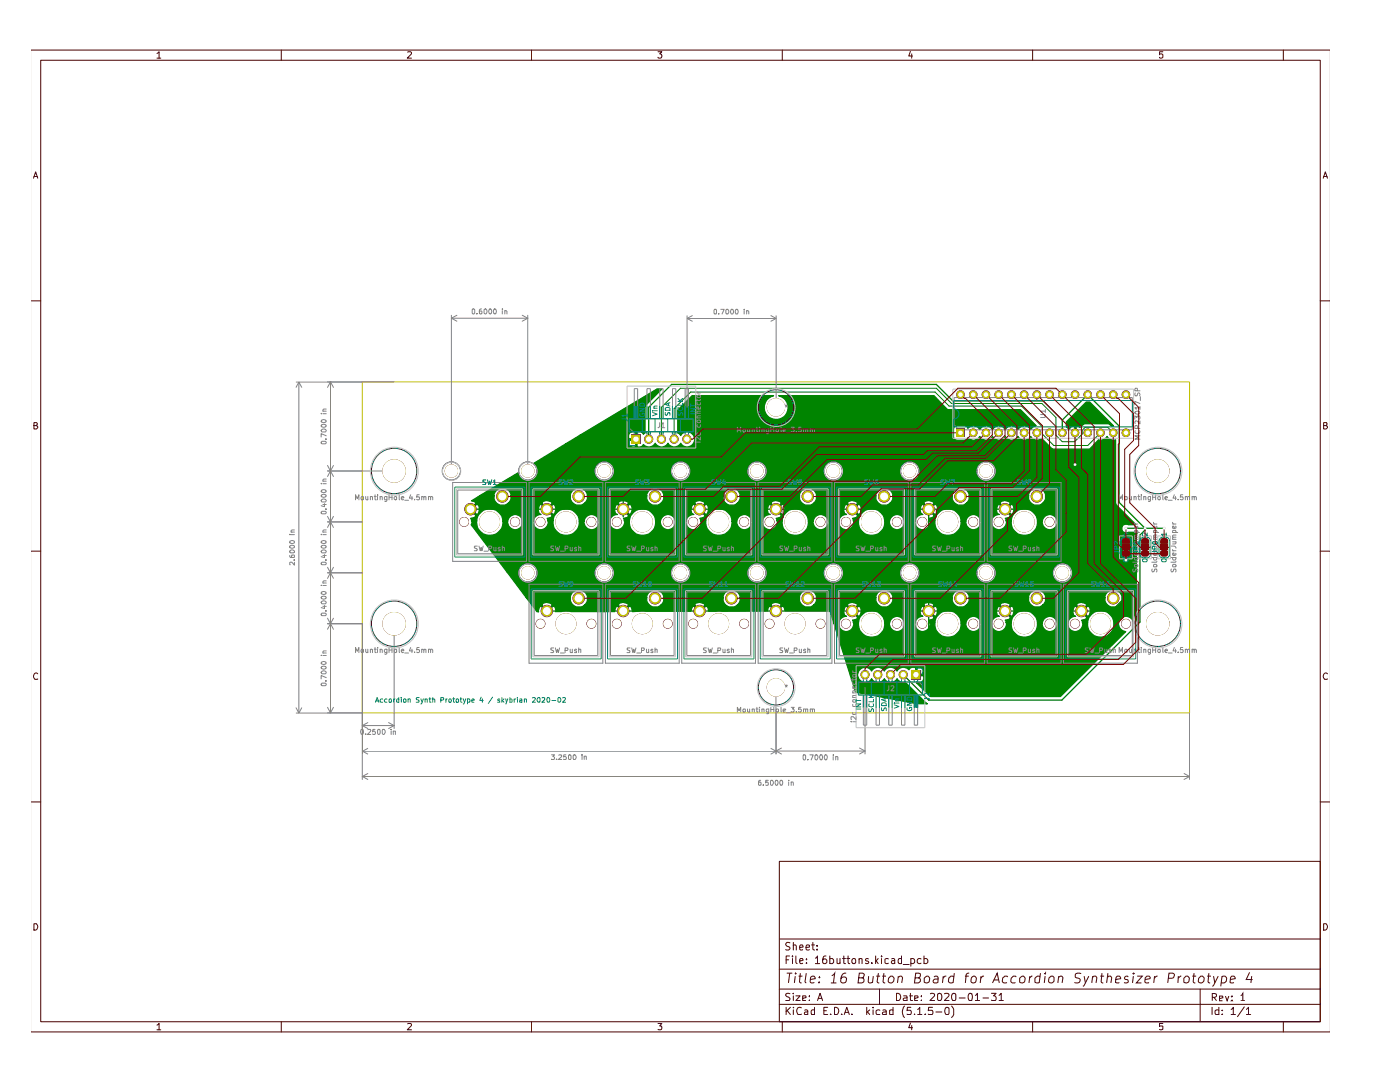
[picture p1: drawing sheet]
<svg xmlns="http://www.w3.org/2000/svg" width="279mm" height="216mm" viewBox="0 0 279 216" stroke-linecap="round" stroke-linejoin="round" font-family="sans-serif">
<g fill="none" stroke="#480000" stroke-width=".2">
<path d="M6.3 10h259M8.1 12h255.4v191.9h-255.4zM31.3 10.7l.4-.4v1.3M31.3 11.6h.8M56.1 10v2M81.4 10.4l.6-.1 .1 .4-.8 .9h.8M106.1 10v2M131.3 10.3h.8l-.4 .5h.3l.1 .2-.1 .5-.5 .1-.2-.2M156.1 10v2M181.7 10.2l-.3 1h.7M181.9 10.8v.8M206.1 10v2"/>
<path d="M232.1 10.3h-.7v.6l.2-.1 .5 .1-.1 .6-.4 .1-.2-.2M256.1 10v2M6.7 35.6l.4-1.3 .4 1.3M6.8 35.2h.7M264.1 35.6l.4-1.3 .4 1.3M264.2 35.2h.6M6.3 60h1.8M263.5 60h1.8M6.8 84.9h.4l.3-.4-.2-.2h-.5v1.3h.5l.2-.4-.3-.3M264.2 84.9l.6-.1v-.5h-.6v1.3h.5l.2-.4-.3-.3M6.3 110h1.8M263.5 110h1.8"/>
<path d="M7.5 134.5a.58 .58 0 0 0-.8 .1 .58 .58 0 0 0 .2 .8v.2l.6-.1M264.9 134.5a.58 .58 0 0 0-.8 .1 .58 .58 0 0 0 .1 .8l.1 .2 .6-.1M6.3 160h1.8M155.5 171.9h108v32h-108zM263.5 160h1.8M6.8 184.3h.5a.72 .72 0 0 1 .2 .8 .72 .72 0 0 1-.7 .5zM155.5 197.4h108M155.5 193.4h108M155.5 187.4h108M156.9 191.5h.5M157 194.2h1.1M157.6 190.8h-.7v1.5"/>
<path d="M157.6 194.2l-.2 1.9M157.6 198.3h-.7l-.1 .3 .6 .4 .2 .4-.1 .2h-.7M157.6 188.1l-.5-.1-.3 .4 .3 .4 .5 .2v.3l-.2 .3-.6-.1M158.2 190.8v.1M158.2 191.3v1M158.3 198.2v.1M158.3 188.7l.2-.1h.3l.1 1M158.3 188v1.6M158.3 198.7v.9M158.7 194.8l-.2 1.3M158.8 194.2v.2M158.8 198.7h.9l-.9 .9h.9"/>
<path d="M158.8 190.8v1.2l.3 .3M159.4 194.8h.7M159.6 191.8l.7-.2-.2-.3h-.4l-.1 .7 .2 .3 .4-.1M159.6 189.1l.7-.1-.2-.4h-.4l-.1 .8 .2 .2 .4-.1M159.7 194.2l-.1 1.7v.1l.4 .1M160.2 199.2l.7-.1-.1-.4h-.6v.9h.6M160.9 189.1l.6-.1v-.4h-.5l-.1 .2v.6l.1 .2 .5-.1M160.9 194.2l-.2 1.7 .2 .2M161 192.1v.2M161 191.3v.2M161.5 199.6h.1M161.5 198.7v.2"/>
<path d="M161.7 195.5l1-.2-.3-.5-.6 .1-.1 1 .2 .2 .6-.1M162 188.6h.6M162.2 188v1.4l.4 .2M162.7 191.2h.2l.3-.4v1.5M162.7 192.3h.9M163.1 189.4v.2M163.1 188.6v.2M163.2 199.6l.5-1.4 .5 1.4M163.3 199.2h.7M163.4 196v.1M163.5 194.9v.2M164.8 190.8h-.4a1.38 1.38 0 0 0-.1 1.4l.5 .1 .2-.3v-.4l-.2-.3h-.4l-.2 .3"/>
<path d="M165.6 191.3h.5l.3 .3v.4l-.3 .3-.5-.1M165.6 190.8v1.5M165.8 196.1h1.1M166 194.7l.6-.5-.3 1.9M167 191.3v.9l.5 .1 .1-.2M167.6 191.3v1M168.1 191.3h.6M168.4 190.8v1.4l.3 .1M168.9 194.2a.87 .87 0 0 0-1 .8v1a.63 .63 0 0 0 1-.2v-.7a.63 .63 0 0 0-1 .2M169 191.3h.6M169.2 190.8v1.2l.2 .3h.2M170.1 191.4l.2-.1h.4v.9l-.4 .1-.3-.3z"/>
<path d="M171.3 195.1l1-.1 .1-.3a.34 .34 0 0 0-.2-.5h-.7l-.3 1.9h.8l.3-.1v-.8l-.3-.1M171.4 191.4l.2-.1h.4v1M171.4 191.3v1M173.3 191.3a.35 .35 0 0 0-.4 0 .35 .35 0 0 0-.2 .3l.7 .4-.3 .3-.4-.1M173.4 194.8l-.1 1.1a.49 .49 0 0 0 .8 .1M174 192.1v.2M174.3 194.8l-.2 1.3M174.8 190.8v1.5M174.8 191.7l.5 .6M174.9 194.8h.7M175.3 191.3l-.5 .6M175.3 194.2l-.3 1.7 .1 .1 .4 .1"/>
<path d="M175.5 197.4v3M175.9 190.8v.1M175.9 191.3v1M176.1 194.8h.7M176.4 194.2l-.2 1.7 .1 .1 .4 .1M177.3 191.3h-.4l-.3 .1v.7l.3 .2 .4-.1M177.3 195.2l.5-.4h.3l.3 .4v.6a.63 .63 0 0 1-1.1 .2zM178 191.3h.5l.1 1M178.6 191.6l-.5 .1-.2 .2 .2 .4 .5-.1M178.9 198.2a.78 .78 0 0 1 .8 .5 .78 .78 0 0 1-.3 .9h-.5zM179.3 195l.3-.2 .4 .1v1.2M179.3 194.8l-.2 1.3"/>
<path d="M179.9 191.3h-.4l-.3 .3 .1 .6h.6M179.9 190.8v1.5M180.3 192.4h1.1M180.3 198.7h.6l.1 .2v.7h-.7v-.4l.7-.1M181.5 198.7h.6M181.7 198.2v1.3l.1 .1h.3M181.8 191.3h.6l.1 .3v.4a.52 .52 0 0 1-.7 .2M181.8 191.3v1.5M182.5 199.2l.7-.1-.1-.4h-.6v.9h.6M182.6 195.1h.7l.3-.2 .1-.5-.4-.2h-.5l-.3 1.9h.8l.4-.3-.1-.5-.3-.2M183.8 191.3h-.6l-.2 .3v.4a.52 .52 0 0 0 .8 .2M183.9 199.6h.1"/>
<path d="M183.9 198.7v.2M184.4 191.3h.6l.2 .3v.4a.52 .52 0 0 1-.8 .2M184.4 190.8v1.5M184.4 195.2l.6-.4h.2l.3 .4v.6a.63 .63 0 0 1-1.1 .2zM185.7 198.3h.7l.1 .3-.9 1h.9M186.4 194.9l.2-.1h.4l.2 .1v1.2M187.2 198.3l.3-.1a.88 .88 0 0 1 .2 1.4h-.4l-.2-.2zM187.2 195.3l-.6 .1-.4 .3 .1 .3 .2 .1 .7-.1M188.3 194.8l-.2 1.3M188.5 198.3l.6-.1 .3 .3-.1 .3-.8 .8h.9M188.8 194.8h-.2l-.4 .4M190.1 198.3l.3-.1 .4 .3v.9l-.2 .2h-.4l-.2-.2-.1-.7z"/>
<path d="M190.4 194.9a.6 .6 0 0 0-1 .3v.8a.64 .64 0 0 0 .8 0M190.5 194.2l-.3 1.9M191.4 199.1h1.2M192.6 194.8h.7M193.4 198.3h.6l.1 .8-.2 .5h-.4l-.2-.2-.1-.7zM193.4 194.2h-.2l-.4 .2-.1 1.7M193.9 195l.4-.2h.2l.4 .4-.1 .6a.55 .55 0 0 1-.5 .3 .55 .55 0 0 1-.5-.3zM194.6 198.6l.5-.4v1.4M194.6 199.6h.9M195.8 194.8l-.2 1.3M196.2 199.1h1.1M196.4 194.8h-.3l-.4 .4"/>
<path d="M197.9 198.2h.9l-.5 .5h.2a.59 .59 0 0 1 .1 .9h-.7M198.1 196.1l.9-1.9 .4 1.9M198.3 195.5h1M199.4 198.6l.4-.4v1.4M199.4 199.6h.8M201.1 194.9l-.1-.1h-.5l-.4 .4v.8l.3 .1 .6-.1M202.8 194.9l-.2-.1h-.4l-.4 .4-.1 .6 .2 .2h.7M203.5 195.2l.5-.4h.3l.3 .4-.1 .6a.63 .63 0 0 1-1 .2zM205.5 194.8l-.1 1.3M206 194.8l-.6 .4M207.6 194.9l-.2-.1h-.3l-.6 .4 .1 .8h.8M207.6 194.2l-.2 1.9"/>
<path d="M208.6 194.8l-.2 1.3M208.7 194.2l-.2 .1 .1 .1 .1-.2-.1 .2M209.4 195l.4-.2h.3l.3 .2v.8a.63 .63 0 0 1-1.1 .2zM211.3 195l.3-.2 .4 .1v1.2M211.3 194.8l-.2 1.3M215.8 194.3a.86 .86 0 0 0-1.2 .2l.1 .5 .8 .4 .1 .1-.2 .5a.92 .92 0 0 1-1 0M216.4 194.8l.2 1.3M217.3 194.8l-.9 1.8-.3 .2M218.1 195l.2-.2h.4l.1 .1-.1 1.2M218.1 194.8l-.2 1.3M219.6 194.8h.7M219.9 194.2l-.1 1.7v.1l.4 .1"/>
<path d="M221 195l.3-.2h.3l.2 .1-.1 1.2M221.1 194.2l-.2 1.9M222.6 195.5l1-.2-.2-.5h-.4l-.2 .1-.2 1v.1l.3 .1 .5-.1M225.2 194.9l-.5-.1-.3 .3 .1 .3a.57 .57 0 0 1 .7 .5 .6 .6 0 0 1-.9 .1M226.2 194.8l-.2 1.3M226.3 194.2l-.2 .1h.3l-.1-.1-.1 .2M226.9 194.8h1.1l-1.2 1.3h1M228.6 195.5l.9-.2 .1-.2-.3-.3h-.4l-.3 .3-.1 .8 .2 .2 .6-.1M230.4 194.8l-.1 1.3M231 194.8l-.4 .1-.2 .3M233.1 195.2l1-.1 .3-.6-.1-.1-.2-.2h-.8l-.3 1.9M235.2 194.8l-.1 1.3"/>
<path d="M235.8 194.8l-.6 .4M236.3 195.2l.4-.4h.3l.4 .4-.1 .6a.63 .63 0 0 1-1 .2zM238 194.8h.7M238.3 194.2l-.2 1.7 .1 .1 .3 .1M239.2 195.2l.4-.4h.4l.3 .4-.1 .6a.63 .63 0 0 1-1 .2zM239.5 197.4v6.5M240.9 194.8h.8M241.3 194.2l-.2 1.7 .1 .1 .3 .1M241.9 199l.7-.1 .2-.1-.1-.5-.8-.1v1.5M242.2 194.8l.2 1.3M242.3 199l.5 .7M243.1 194.8l-.9 1.8-.3 .2"/>
<path d="M243.4 199.3l.7-.2-.1-.3h-.6v.9h.6M243.9 194.9l.2-.1h.4l.3 .4-.1 .6a.72 .72 0 0 1-1 .2M243.9 194.8l-.3 2M244.6 198.8l.3 .9 .3-.9M245.5 195.5l1-.2-.2-.5h-.5l-.1 .1-.2 1 .2 .2 .6-.1M245.8 199.6v.1M245.8 198.8v.1M247.6 198.7l.4-.5v1.5M247.6 199.7h.9M249.4 194l-.7 1.5h1.3M249.8 194.8l-.2 1.3M264.2 184.3h.5a.72 .72 0 0 1 .2 .8 .72 .72 0 0 1-.7 .5z"/>
<path d="M6.3 205.9h259M31.3 204.6l.4-.4v1.3M31.3 205.5h.8M56.1 203.9v2M81.4 204.3l.6-.1 .1 .4-.8 .9h.8M106.1 203.9v2M131.3 204.2h.8l-.4 .5h.3v.7h-.7M155.5 200.4h108M156.1 203.9v2M156.9 201v1.4M157.1 201.6l.6 .8M157.7 201l-.8 .8"/>
<path d="M158.3 201v.1M158.3 201.5v.9M159.9 201.1a.67 .67 0 0 0-.8 .1 .67 .67 0 0 0 0 .9l.2 .3h.6M160.6 201.6l.4-.1 .2 .2v.7h-.6l-.1-.3 .7-.3M162.6 201v1.4h-.6v-.8h.6M164.4 201.7h.5M165.2 201h-.8v1.4h.8M165.8 202.4h.1M166.5 201a.78 .78 0 0 1 .9 .5 .78 .78 0 0 1-.4 .9h-.5zM168 202.4h.1M168.5 202.4l.5-1.4 .5 1.4M168.7 202h.6"/>
<path d="M170 202.4h.1M173 201v1.4M173.1 201.9l.5 .5M173.6 201.5l-.6 .5M174.2 201v.1M174.2 201.5v.9M175.6 201.6l-.4-.1-.4 .3v.4l.2 .2h.6M176.2 201.6l.4-.1 .3 .2v.7h-.7v-.4l.7-.2M178.2 201v1.4h-.6l-.1-.8h.7M180.5 200.7a1.74 1.74 0 0 0 0 2.3M181.7 204.1l-.3 1h.7M181.8 201h-.7l-.1 .7 .7-.1 .2 .2-.1 .6h-.8"/>
<path d="M181.9 204.6v.9M182.5 202.4h.1M183.1 201.4l.5-.4v1.4M183.1 202.4h.9M184.7 202.4h.1M186.1 201h-.8v.7l.7-.1 .2 .2-.1 .6h-.8M186.8 201.9h1.2M188.7 201.1l.4-.1 .3 .3v.9l-.2 .2h-.4l-.2-.2v-.6zM189.9 200.7l.4 .7v1l-.4 .6M206.1 203.9v2M232.1 204.2h-.7v.6h.7v.6h-.7M241.9 201v1.4"/>
<path d="M243.2 201v1.4h-.5l-.2-.2 .1-.6h.6M243.9 202.4h.1M243.9 201.6v.1M245.7 201.4l.4-.4v1.4M245.7 202.4h.8M248.3 200.9l-1.3 2M248.8 201.4l.4-.4v1.4M248.8 202.4h.8M256.1 203.9v2"/>
</g>
<g fill="#848400">
<path d="M190.8 85.5h1.7v1.7h-1.7z"/>
<path d="M201.2 78.1l.6-.2v1.7a.85 .85 0 0 1-.7-.5 .85 .85 0 0 1 .1-1z"/>
<path d="M201.8 77.9a.85 .85 0 0 1 .9 .8 .85 .85 0 0 1-.9 .9z"/>
<path d="M198.7 78.1l.6-.2v1.7a.85 .85 0 0 1-.8-.5 .85 .85 0 0 1 .2-1z"/>
<path d="M199.3 77.9a.85 .85 0 0 1 .9 .8 .85 .85 0 0 1-.9 .9z"/>
<path d="M196.2 78.1l.6-.2v1.7a.85 .85 0 0 1-.8-.5 .85 .85 0 0 1 .2-1z"/>
<path d="M196.8 77.9a.85 .85 0 0 1 .8 .8 .85 .85 0 0 1-.8 .9z"/>
<path d="M193.6 78.1l.6-.2v1.7a.85 .85 0 0 1-.8-.5 .85 .85 0 0 1 .2-1z"/>
<path d="M194.2 77.9a.85 .85 0 0 1 .9 .8 .85 .85 0 0 1-.9 .9z"/>
<path d="M191.1 78.1l.6-.2v1.7a.85 .85 0 0 1-.8-.5 .85 .85 0 0 1 .2-1z"/>
<path d="M191.7 77.9a.85 .85 0 0 1 .8 .8 .85 .85 0 0 1-.8 .9z"/>
<path d="M193.6 85.8l.6-.3v1.7a.85 .85 0 0 1-.8-.5 .85 .85 0 0 1 .2-.9z"/>
<path d="M194.2 85.5a.85 .85 0 0 1 .9 .9 .85 .85 0 0 1-.9 .8z"/>
<path d="M196.2 85.8l.6-.3v1.7a.85 .85 0 0 1-.8-.5 .85 .85 0 0 1 .2-.9z"/>
<path d="M196.8 85.5a.85 .85 0 0 1 .8 .9 .85 .85 0 0 1-.8 .8z"/>
<path d="M198.7 85.8l.6-.3v1.7a.85 .85 0 0 1-.8-.5 .85 .85 0 0 1 .2-.9z"/>
<path d="M199.3 85.5a.85 .85 0 0 1 .9 .9 .85 .85 0 0 1-.9 .8z"/>
<path d="M224.1 78.1l.6-.2v1.7a.85 .85 0 0 1-.8-.5 .85 .85 0 0 1 .2-1z"/>
<path d="M224.7 77.9a.85 .85 0 0 1 .9 .8 .85 .85 0 0 1-.9 .9z"/>
<path d="M221.6 78.1l.6-.2v1.7a.85 .85 0 0 1-.8-.5 .85 .85 0 0 1 .2-1z"/>
<path d="M222.2 77.9a.85 .85 0 0 1 .8 .8 .85 .85 0 0 1-.8 .9z"/>
<path d="M219 78.1l.6-.2v1.7a.85 .85 0 0 1-.8-.5 .85 .85 0 0 1 .2-1z"/>
<path d="M219.6 77.9a.85 .85 0 0 1 .9 .8 .85 .85 0 0 1-.9 .9z"/>
<path d="M216.5 78.1l.6-.2v1.7a.85 .85 0 0 1-.8-.5 .85 .85 0 0 1 .2-1z"/>
<path d="M217.1 77.9a.85 .85 0 0 1 .8 .8 .85 .85 0 0 1-.8 .9z"/>
<path d="M213.9 78.1l.6-.2v1.7a.85 .85 0 0 1-.7-.5 .85 .85 0 0 1 .1-1z"/>
<path d="M214.5 77.9a.85 .85 0 0 1 .9 .8 .85 .85 0 0 1-.9 .9z"/>
<path d="M211.4 78.1l.6-.2v1.7a.85 .85 0 0 1-.8-.5 .85 .85 0 0 1 .2-1z"/>
<path d="M212 77.9a.85 .85 0 0 1 .9 .8 .85 .85 0 0 1-.9 .9z"/>
<path d="M208.9 78.1l.6-.2v1.7a.85 .85 0 0 1-.8-.5 .85 .85 0 0 1 .2-1z"/>
<path d="M209.5 77.9a.85 .85 0 0 1 .8 .8 .85 .85 0 0 1-.8 .9z"/>
<path d="M208.9 85.8l.6-.3v1.7a.85 .85 0 0 1-.8-.5 .85 .85 0 0 1 .2-.9z"/>
<path d="M209.5 85.5a.85 .85 0 0 1 .8 .9 .85 .85 0 0 1-.8 .8z"/>
<path d="M211.4 85.8l.6-.3v1.7a.85 .85 0 0 1-.8-.5 .85 .85 0 0 1 .2-.9z"/>
<path d="M212 85.5a.85 .85 0 0 1 .9 .9 .85 .85 0 0 1-.9 .8z"/>
<path d="M201.2 85.8l.6-.3v1.7a.85 .85 0 0 1-.7-.5 .85 .85 0 0 1 .1-.9z"/>
<path d="M201.8 85.5a.85 .85 0 0 1 .9 .9 .85 .85 0 0 1-.9 .8z"/>
<path d="M203.8 85.8l.6-.3v1.7a.85 .85 0 0 1-.8-.5 .85 .85 0 0 1 .2-.9z"/>
<path d="M204.4 85.5a.85 .85 0 0 1 .8 .9 .85 .85 0 0 1-.8 .8z"/>
<path d="M206.3 85.8l.6-.3v1.7a.85 .85 0 0 1-.8-.5 .85 .85 0 0 1 .2-.9z"/>
<path d="M206.9 85.5a.85 .85 0 0 1 .9 .9 .85 .85 0 0 1-.9 .8z"/>
<path d="M206.3 78.1l.6-.2v1.7a.85 .85 0 0 1-.8-.5 .85 .85 0 0 1 .2-1z"/>
<path d="M206.9 77.9a.85 .85 0 0 1 .9 .8 .85 .85 0 0 1-.9 .9z"/>
<path d="M203.8 78.1l.6-.2v1.7a.85 .85 0 0 1-.8-.5 .85 .85 0 0 1 .2-1z"/>
<path d="M204.4 77.9a.85 .85 0 0 1 .8 .8 .85 .85 0 0 1-.8 .9z"/>
<path d="M213.9 85.8l.6-.3v1.7a.85 .85 0 0 1-.7-.5 .85 .85 0 0 1 .1-.9z"/>
<path d="M214.5 85.5a.85 .85 0 0 1 .9 .9 .85 .85 0 0 1-.9 .8z"/>
<path d="M216.5 85.8l.6-.3v1.7a.85 .85 0 0 1-.8-.5 .85 .85 0 0 1 .2-.9z"/>
<path d="M217.1 85.5a.85 .85 0 0 1 .8 .9 .85 .85 0 0 1-.8 .8z"/>
<path d="M219 85.8l.6-.3v1.7a.85 .85 0 0 1-.8-.5 .85 .85 0 0 1 .2-.9z"/>
<path d="M219.6 85.5a.85 .85 0 0 1 .9 .9 .85 .85 0 0 1-.9 .8z"/>
<path d="M221.6 85.8l.6-.3v1.7a.85 .85 0 0 1-.8-.5 .85 .85 0 0 1 .2-.9z"/>
<path d="M222.2 85.5a.85 .85 0 0 1 .8 .9 .85 .85 0 0 1-.8 .8z"/>
<path d="M224.1 85.8l.6-.3v1.7a.85 .85 0 0 1-.8-.5 .85 .85 0 0 1 .2-.9z"/>
<path d="M224.7 85.5a.85 .85 0 0 1 .9 .9 .85 .85 0 0 1-.9 .8z"/>
<path d="M128.8 87l.7-.3v1.8a.9 .9 0 0 1-.9-.5 .9 .9 0 0 1 .2-1z"/>
<path d="M129.5 86.7a.9 .9 0 0 1 .9 .9 .9 .9 0 0 1-.9 .9z"/>
<path d="M126 86.7h1.8v1.9h-1.8z"/>
<path d="M136.4 87l.7-.3v1.8a.9 .9 0 0 1-.9-.5 .9 .9 0 0 1 .2-1z"/>
<path d="M137.1 86.7a.9 .9 0 0 1 .9 .9 .9 .9 0 0 1-.9 .9z"/>
<path d="M133.9 87l.6-.3v1.8a.9 .9 0 0 1-.8-.5 .9 .9 0 0 1 .2-1z"/>
<path d="M134.5 86.7a.9 .9 0 0 1 .9 .9 .9 .9 0 0 1-.9 .9z"/>
<path d="M131.4 87l.6-.3v1.8a.9 .9 0 0 1-.8-.5 .9 .9 0 0 1 .2-1z"/>
<path d="M132 86.7a.9 .9 0 0 1 .9 .9 .9 .9 0 0 1-.9 .9z"/>
<path d="M172.6 133.7a.9 .9 0 0 1 .9 .9 .9 .9 0 0 1-.9 .9z"/>
<path d="M172 134l.6-.3v1.8a.9 .9 0 0 1-.8-.5 .9 .9 0 0 1 .2-1z"/>
<path d="M175.2 133.7a.9 .9 0 0 1 .9 .9 .9 .9 0 0 1-.9 .9z"/>
<path d="M174.5 134l.7-.3v1.8a.9 .9 0 0 1-.9-.5 .9 .9 0 0 1 .2-1z"/>
<path d="M177.7 133.7a.9 .9 0 0 1 .9 .9 .9 .9 0 0 1-.9 .9z"/>
<path d="M177.1 134l.6-.3v1.8a.9 .9 0 0 1-.8-.5 .9 .9 0 0 1 .2-1z"/>
<path d="M180.3 133.7a.9 .9 0 0 1 .9 .9 .9 .9 0 0 1-.9 .9z"/>
<path d="M179.6 134l.7-.3v1.8a.9 .9 0 0 1-.9-.5 .9 .9 0 0 1 .2-1z"/>
<path d="M181.9 133.7h1.8v1.9h-1.8z"/>
<circle cx="181.5" cy="94" r="1.31"/>
<circle cx="166.3" cy="94" r="1.31"/>
<circle cx="176.4" cy="99.1" r="1.23"/>
<circle cx="191.7" cy="99.1" r="1.23"/>
<circle cx="185.3" cy="101.6" r="1.23"/>
<circle cx="196.8" cy="94" r="1.31"/>
<circle cx="196.8" cy="114.3" r="1.31"/>
<circle cx="189.1" cy="104.1" r="2.07"/>
<circle cx="194.2" cy="104.1" r=".97"/>
<circle cx="179" cy="104.1" r=".97"/>
<circle cx="168.8" cy="104.1" r=".97"/>
<circle cx="173.9" cy="104.1" r="2.07"/>
<circle cx="170.1" cy="101.6" r="1.23"/>
<circle cx="184.1" cy="104.1" r=".97"/>
<circle cx="209.5" cy="104.1" r=".97"/>
<circle cx="199.3" cy="104.1" r=".97"/>
<circle cx="204.4" cy="104.1" r="2.07"/>
<circle cx="200.6" cy="101.6" r="1.23"/>
<circle cx="206.9" cy="99.1" r="1.23"/>
<circle cx="231.1" cy="94" r="2.33"/>
<circle cx="212" cy="114.3" r="1.31"/>
<circle cx="231.1" cy="124.5" r="2.33"/>
<circle cx="224.7" cy="124.5" r=".97"/>
<circle cx="214.5" cy="124.5" r=".97"/>
<circle cx="219.6" cy="124.5" r="2.07"/>
<circle cx="215.8" cy="121.9" r="1.23"/>
<circle cx="222.2" cy="119.4" r="1.23"/>
<circle cx="206.9" cy="119.4" r="1.23"/>
<circle cx="200.6" cy="121.9" r="1.23"/>
<circle cx="204.4" cy="124.5" r="2.07"/>
<circle cx="199.3" cy="124.5" r=".97"/>
<circle cx="209.5" cy="124.5" r=".97"/>
<circle cx="135.8" cy="94" r="1.31"/>
<circle cx="130.7" cy="99.1" r="1.23"/>
<circle cx="133.3" cy="104.1" r=".97"/>
<circle cx="138.3" cy="104.1" r=".97"/>
<circle cx="139.6" cy="101.6" r="1.23"/>
<circle cx="120.6" cy="94" r="1.31"/>
<circle cx="105.3" cy="94" r="1.31"/>
<circle cx="151" cy="94" r="1.31"/>
<circle cx="154.9" cy="81.3" r="1.82"/>
<circle cx="120.6" cy="114.3" r="1.31"/>
<circle cx="118" cy="104.1" r=".97"/>
<circle cx="124.4" cy="101.6" r="1.23"/>
<circle cx="128.2" cy="104.1" r="2.07"/>
<circle cx="123.1" cy="104.1" r=".97"/>
<circle cx="148.5" cy="104.1" r=".97"/>
<circle cx="143.4" cy="104.1" r="2.07"/>
<circle cx="146" cy="99.1" r="1.23"/>
<circle cx="153.6" cy="104.1" r=".97"/>
<circle cx="133.3" cy="124.5" r=".97"/>
<circle cx="123.1" cy="124.5" r=".97"/>
<circle cx="128.2" cy="124.5" r="2.07"/>
<circle cx="124.4" cy="121.9" r="1.23"/>
<circle cx="130.7" cy="119.4" r="1.23"/>
<circle cx="135.8" cy="114.3" r="1.31"/>
<circle cx="139.6" cy="121.9" r="1.23"/>
<circle cx="143.4" cy="124.5" r="2.07"/>
<circle cx="138.3" cy="124.5" r=".97"/>
<circle cx="151" cy="114.3" r="1.31"/>
<circle cx="146" cy="119.4" r="1.23"/>
<circle cx="148.5" cy="124.5" r=".97"/>
<circle cx="153.6" cy="124.5" r=".97"/>
<circle cx="154.9" cy="121.9" r="1.23"/>
<circle cx="100.2" cy="99.1" r="1.23"/>
<circle cx="93.9" cy="101.6" r="1.23"/>
<circle cx="97.7" cy="104.1" r="2.07"/>
<circle cx="102.8" cy="104.1" r=".97"/>
<circle cx="90.1" cy="94" r="1.31"/>
<circle cx="78.7" cy="124.5" r="2.33"/>
<circle cx="78.7" cy="94" r="2.33"/>
<circle cx="92.6" cy="104.1" r=".97"/>
<circle cx="107.9" cy="104.1" r=".97"/>
<circle cx="112.9" cy="104.1" r="2.07"/>
<circle cx="109.1" cy="101.6" r="1.23"/>
<circle cx="115.5" cy="99.1" r="1.23"/>
<circle cx="105.3" cy="114.3" r="1.31"/>
<circle cx="115.5" cy="119.4" r="1.23"/>
<circle cx="109.1" cy="121.9" r="1.23"/>
<circle cx="112.9" cy="124.5" r="2.07"/>
<circle cx="107.9" cy="124.5" r=".97"/>
<circle cx="118" cy="124.5" r=".97"/>
<circle cx="166.3" cy="114.3" r="1.31"/>
<circle cx="161.2" cy="99.1" r="1.23"/>
<circle cx="154.9" cy="101.6" r="1.23"/>
<circle cx="158.7" cy="104.1" r="2.07"/>
<circle cx="163.7" cy="104.1" r=".97"/>
<circle cx="154.9" cy="137.2" r="1.82"/>
<circle cx="163.7" cy="124.5" r=".97"/>
<circle cx="158.7" cy="124.5" r="2.07"/>
<circle cx="161.2" cy="119.4" r="1.23"/>
<circle cx="176.4" cy="119.4" r="1.23"/>
<circle cx="170.1" cy="121.9" r="1.23"/>
<circle cx="173.9" cy="124.5" r="2.07"/>
<circle cx="168.8" cy="124.5" r=".97"/>
<circle cx="179" cy="124.5" r=".97"/>
<circle cx="181.5" cy="114.3" r="1.31"/>
<circle cx="194.2" cy="124.5" r=".97"/>
<circle cx="184.1" cy="124.5" r=".97"/>
<circle cx="189.1" cy="124.5" r="2.07"/>
<circle cx="185.3" cy="121.9" r="1.23"/>
<circle cx="191.7" cy="119.4" r="1.23"/>
</g>
<path d="M212 83.8l-3.8-3.8h-18l-3.3-3.3h-52.9l-4.5 4.6v6.3M212 83.8l5.1-5.1 6.3 6.3v15.2l5.1 5.2v.3l-1 1.1v17.3l-15.6 15.6h-26.6l-5-5.1M212 83.8v2.6M214.5 92.7v1.3l-7.6 7.6h-113M185.3 101.6v31.6l-1.4 1.4h-1.1M224.7 105.4h7.6M224.7 111.8v7.2l-2.9 2.9h-112.7" fill="none" stroke="#008400" stroke-width=".25"/>
<path d="M219.6 86.4l-2.5 2.5h-6.8l-2.3-2.3v-1.4l-4.1-4.2h-14.5l-2.8-2.8h-48.8l-3.3 3.3v6.1M222.2 86.4l-1.1-1.1h-4.5l-.6 .6v.7l-1.5 1.5h-2.5l-1.3-1.2v-3.6l-2.8-2.8h-18l-3-3h-51.1l-3.8 3.8v6.3" fill="none" stroke="#008400" stroke-width=".2"/>
<path d="M94.1 99.9l1.6-1h2.9a1.71 1.71 0 0 0 1.2 1.9h1l.6-.3h6.8l1 1 1-1a1.26 1.26 0 0 0-2-.3v.3h-6.8a1.62 1.62 0 0 0 .6-1.6h11.8v.7a1.78 1.78 0 0 0 2.8 .9h6.8l1 1 1-1-.1-.3a1.27 1.27 0 0 0-1.9 .3h-6.8l.6-.9v-.7h11.9a1.71 1.71 0 0 0 1.2 1.9h1l.6-.3h6.7l1.1 1 1-1a1.26 1.26 0 0 0-2-.3l-.1 .3h-6.7a1.62 1.62 0 0 0 .6-1.6h11.8v.7a1.78 1.78 0 0 0 2.8 .9h6.8l1 1 1-1-.1-.3a1.27 1.27 0 0 0-1.9 .3h-6.8l.6-.9v-.7h11.9a1.71 1.71 0 0 0 1.1 1.9h1.1l.5-.3h6.8l1 1 1.1-1a1.26 1.26 0 0 0-2-.3l-.1 .3h-6.8a1.62 1.62 0 0 0 .6-1.6h11.9v.7a1.78 1.78 0 0 0 2.8 .9h6.8l1 1 1-1-.1-.3a1.27 1.27 0 0 0-1.9 .3h-6.8l.6-.9v-.7h11.8a1.71 1.71 0 0 0 1.2 1.9h1l.6-.3h6.8l1 1 1-1a1.26 1.26 0 0 0-1.9-.3l-.1 .3h-6.8a1.62 1.62 0 0 0 .6-1.6h11.9v.7a1.77 1.77 0 0 0 2.7 .9 1.77 1.77 0 0 0 0-2.8 1.77 1.77 0 0 0-2.7 .9v.3h-11.9a1.68 1.68 0 0 0-1.2-1.5 1.83 1.83 0 0 0-2.2 1.2v.3h-11.8a1.68 1.68 0 0 0-1.2-1.5 1.83 1.83 0 0 0-2.2 1.2v.3h-11.9a1.68 1.68 0 0 0-1.1-1.5 1.83 1.83 0 0 0-2.2 1.2v.3h-11.9a1.68 1.68 0 0 0-1.2-1.5 1.83 1.83 0 0 0-2.2 1.2v.3h-11.8a1.68 1.68 0 0 0-1.2-1.5 1.83 1.83 0 0 0-2.2 1.2v.3h-11.9a1.68 1.68 0 0 0-1.2-1.5 1.83 1.83 0 0 0-2.2 1.2v.3h-11.8a1.68 1.68 0 0 0-1.2-1.5 1.83 1.83 0 0 0-2.2 1.2v.3h-2.9l7.8-4.6 .1 .2a1.86 1.86 0 0 0 2.1 1.4 1.86 1.86 0 0 0 1.5-2h11.5v.3a1.87 1.87 0 0 0 2.1 1.7 1.87 1.87 0 0 0 1.7-2h11.5v.3a1.87 1.87 0 0 0 2 1.7 1.87 1.87 0 0 0 1.7-2h11.5v.3a1.87 1.87 0 0 0 2.1 1.7 1.87 1.87 0 0 0 1.7-2h11.5v.3a1.87 1.87 0 0 0 2 1.7 1.87 1.87 0 0 0 1.7-2h11.5v.3a1.87 1.87 0 0 0 2 1.7 1.87 1.87 0 0 0 1.7-2h11.5v.3a1.89 1.89 0 0 0 2.2 1.7 1.89 1.89 0 0 0 1.6-2.2 1.89 1.89 0 0 0-2.4-1.5l-.4 .1-.8 .8-.2 .8h-11.5l-.1-.4a1.86 1.86 0 0 0-1.9-1.3 1.86 1.86 0 0 0-1.7 1.7h-11.5l-.1-.4a1.86 1.86 0 0 0-2-1.3 1.86 1.86 0 0 0-1.6 1.7h-11.5l-.1-.4a1.86 1.86 0 0 0-2-1.3 1.86 1.86 0 0 0-1.7 1.7h-11.5l-.1-.4a1.86 1.86 0 0 0-1.9-1.3 1.86 1.86 0 0 0-1.7 1.7h-11.5l-.1-.4a1.86 1.86 0 0 0-2-1.3 1.86 1.86 0 0 0-1.7 1.7h-11.5l-.1-.8-.6-.6 6.5-4h12.4l.1 .3a.99 .99 0 0 0 1.4 .2v-1.2h-1.3l-.2 .1v.6h-12.4l2.8-1.7h9.6v.6l.2 .2h1.3v-1.3l-.2-.2a1.03 1.03 0 0 0-1.2 .6l-.1 .1h-9.6l15.3-9.2h1l-3.3 3.3-.1 5.5-.3 .3-.3-.5-.9-.1v3.1a1.03 1.03 0 0 0 1.2-.5 1.43 1.43 0 0 0 2.4-.3 1.43 1.43 0 0 0 2.5 0 1.43 1.43 0 0 0 2.5 0 1.51 1.51 0 0 0 2.3 .4 1.51 1.51 0 0 0 0-2.3 1.51 1.51 0 0 0-2.3 .4l-.3-.4-.2-.1v-4.6l2.8-2.8h16.3a2.4 2.4 0 0 0-1.5 3.6 2.4 2.4 0 0 0 4 0 2.4 2.4 0 0 0-1.5-3.6h31l2.8 2.7h14.5l3.1 3.3a1.46 1.46 0 0 0-1.1 .7 1.43 1.43 0 0 0-2.5 0 1.43 1.43 0 0 0-2.6 0 1.43 1.43 0 0 0-2.5 0 1.43 1.43 0 0 0-2.6 0 1.43 1.43 0 0 0-2.3-.2l-.3-.5h-.2h-2.2l-.2 .5v1.8l.2 .5h.3h1.9h.2l.3-.5 .1 .2a1.43 1.43 0 0 0 2.2-.4 1.43 1.43 0 0 0 2.6 0 1.43 1.43 0 0 0 2.5 0 1.43 1.43 0 0 0 2.6 0 1.43 1.43 0 0 0 2.5 0 1.44 1.44 0 0 0 2.2 .4l2.2 2.1h7.3l1.8-1.8h.3a1.47 1.47 0 0 0 1.4-.7 1.4 1.4 0 0 0 1.7 .7v12.7l.1 .2 4 4h-1.5a.87 .87 0 0 0-1.3 .5l.2 .8 .6 .4 .5-.2h1.9l-.3 .4v17.2l-.5 .6a1.52 1.52 0 0 0-1.6-1.4 1.52 1.52 0 0 0-1.5 1.5 1.52 1.52 0 0 0 1.5 1.5l-13.1 13h-25.9l-2.9-2.8h.2v-.2l.1 .2a1.03 1.03 0 0 0 1.2-.5l.1-.8-1.7-.1 .1-1.5h.2v1.3h1.2l.2-.2-.1-.8a1.18 1.18 0 0 0-1.2-.5l-.1 .2-1-.2-.3 .1-.3 .4a1.43 1.43 0 0 0-2.4 .3 1.43 1.43 0 0 0-2.5 0 1.43 1.43 0 0 0-2.6 0 1.51 1.51 0 0 0-2.2-.4 1.51 1.51 0 0 0 0 2.3 1.51 1.51 0 0 0 2.2-.4 1.43 1.43 0 0 0 2.6 0 1.43 1.43 0 0 0 2.5 0 1.35 1.35 0 0 0 1.6 .7l4.4 4.3h-2.4l-11.8-2.3-4.4-13.8h.9v.4a1.5 1.5 0 0 0 1.7 1.3 1.5 1.5 0 0 0 1.3-1.8h1v.6a2.63 2.63 0 0 0 2.9 2.3 2.63 2.63 0 0 0 2.4-2.8h.9v.4a1.53 1.53 0 0 0 1.7 1.3 1.53 1.53 0 0 0 1.4-1.7h2v.4a1.5 1.5 0 0 0 1.7 1.3 1.5 1.5 0 0 0 1.2-1.8h1.1v.6a2.63 2.63 0 0 0 2.8 2.3 2.63 2.63 0 0 0 2.4-2.8h.9v.4a1.53 1.53 0 0 0 1.7 1.3 1.53 1.53 0 0 0 1.4-1.7h2v.4a1.5 1.5 0 0 0 1.7 1.3 1.5 1.5 0 0 0 1.3-1.8h1v.6a2.63 2.63 0 0 0 2.8 2.3 2.63 2.63 0 0 0 2.5-2.8h.9v.4a1.53 1.53 0 0 0 1.7 1.3 1.53 1.53 0 0 0 1.3-1.7h2.1v.4a1.5 1.5 0 0 0 1.7 1.3 1.5 1.5 0 0 0 1.2-1.8h1v.6a2.64 2.64 0 0 0 4.1 1.9 2.64 2.64 0 0 0 0-4.4 2.64 2.64 0 0 0-4.1 1.9h-1l-.1-.5 .7-.1 .3-.5-1.2-1.1h.3l1 1 .3-.1a1.27 1.27 0 0 0-.3-2l-1 1.1h-.3l-1-1.1-.3 .1a1.27 1.27 0 0 0 .3 2 1.59 1.59 0 0 0-1.6 1.3h-2.1l-.1-.5a1.52 1.52 0 0 0-1.7-.8 1.52 1.52 0 0 0-1.2 1.3l-.9-.1a2.64 2.64 0 0 0-2.7-2.3 2.64 2.64 0 0 0-2.6 2.3h-1l-.2-.5 .8-.1 .2-.5-1.2-1.1h.4l1 1 .3-.1a1.27 1.27 0 0 0-.3-2l-1 1.1h-.4l-1-1.1-.2 .1a1.27 1.27 0 0 0 .2 2 1.59 1.59 0 0 0-1.6 1.3h-2l-.2-.5a1.52 1.52 0 0 0-1.6-.8 1.52 1.52 0 0 0-1.3 1.3l-.9-.1a2.64 2.64 0 0 0-2.6-2.3 2.64 2.64 0 0 0-2.6 2.3h-1.1l-.1-.5 .7-.1 .3-.5-1.2-1.1h.3l1.1 1 .2-.1a1.27 1.27 0 0 0-.2-2l-1.1 1.1h-.3l-1-1.1-.3 .1a1.27 1.27 0 0 0 .3 2 1.59 1.59 0 0 0-1.6 1.3h-2l-.2-.5a1.52 1.52 0 0 0-1.6-.8 1.52 1.52 0 0 0-1.3 1.3l-.9-.1a2.64 2.64 0 0 0-2.7-2.3 2.64 2.64 0 0 0-2.6 2.3h-1l-.2-.5 .8-.1 .3-.5-1.2-1.1h.3l1 1 .3-.1a1.27 1.27 0 0 0-.3-2l-1 1.1h-.3l-1-1.1-.3 .1a1.27 1.27 0 0 0 .3 2 1.59 1.59 0 0 0-1.7 1.3h-.9l-.7-2.3-.1-.1h-8.9l-.2-.7-.4-.3-.9 1h-.6l-.9-1-.2 .1-.3 .9-11.8 .1-.1-.8-.5-.3-1 1.1h-.3l-1-1.1-.3 .1-.3 1-9.9-.1-1.8 .1-.2-.8-.4-.3-1 1.1h-.4l-1-1.1-.2 .1-.4 1h-8.6l-.8-.1-2.3 .1 .1-.1-.2-.7-.4-.3-1.1 1.1h-.2l-1.1-1.1-.3 .1-.1 .4-.1 .6h-.4l-.9-1.2h2l1 1 1-1a1.26 1.26 0 0 0-2-.3v.3h-2l-1.2-1.5h8.8a1.71 1.71 0 0 0 1.2 1.8h1l.6-.3h6.8l1 1 1-1a1.26 1.26 0 0 0-1.9-.3l-.1 .3h-6.8a1.62 1.62 0 0 0 .6-1.5h11.9v.6a1.78 1.78 0 0 0 2.8 .9h6.7l1.1 1 1-1-.1-.3a1.27 1.27 0 0 0-2 .3h-6.7l.6-.9v-.6h11.8a1.71 1.71 0 0 0 1.2 1.8h1l.6-.3h6.8l1 1 1-1a1.26 1.26 0 0 0-1.9-.3l-.1 .3h-6.8a1.62 1.62 0 0 0 .6-1.5h11.9v.6a1.78 1.78 0 0 0 2.7 .9h6.8l1 1 1.1-1-.1-.3a1.27 1.27 0 0 0-2 .3h-6.8l.6-.9v-.6h11.9a1.71 1.71 0 0 0 1.2 1.8h1l.6-.3h6.8l1 1 1-1a1.26 1.26 0 0 0-2-.3v.3h-6.8a1.62 1.62 0 0 0 .6-1.5h11.8v.6a1.78 1.78 0 0 0 2.8 .9h6.8l1 1 1-1-.1-.3a1.27 1.27 0 0 0-1.9 .3h-6.8l.6-.9v-.6h11.9a1.71 1.71 0 0 0 1.2 1.8h1l.6-.3h6.7l1.1 1 1-1a1.26 1.26 0 0 0-2-.3l-.1 .3h-6.7a1.62 1.62 0 0 0 .6-1.5h11.8v.6a1.77 1.77 0 0 0 2.7 1 1.77 1.77 0 0 0 0-2.9 1.77 1.77 0 0 0-2.7 .9v.4h-11.8a1.68 1.68 0 0 0-1.2-1.6 1.83 1.83 0 0 0-2.2 1.2v.4h-11.9a1.68 1.68 0 0 0-1.2-1.6 1.83 1.83 0 0 0-2.2 1.2v.4h-11.8a1.68 1.68 0 0 0-1.2-1.6 1.83 1.83 0 0 0-2.2 1.2v.4h-11.9a1.68 1.68 0 0 0-1.1-1.6 1.83 1.83 0 0 0-2.2 1.2v.4h-11.9a1.68 1.68 0 0 0-1.2-1.6 1.83 1.83 0 0 0-2.2 1.2v.4h-11.8a1.68 1.68 0 0 0-1.2-1.6 1.83 1.83 0 0 0-2.2 1.2v.4h-11.9a1.68 1.68 0 0 0-1.2-1.6 1.83 1.83 0 0 0-2.2 1.2v.4h-8.8l-3.8-5.1h2.3a1.93 1.93 0 0 0 1.4 1.9l.6 .1 .8-.2a2.19 2.19 0 0 0 .9-1.8h11.5v.3a1.87 1.87 0 0 0 2.1 1.7 1.87 1.87 0 0 0 1.7-2h11.5v.3a1.87 1.87 0 0 0 2 1.7 1.87 1.87 0 0 0 1.7-2h11.5v.3a1.87 1.87 0 0 0 2.1 1.7 1.87 1.87 0 0 0 1.7-2h11.5v.3a1.87 1.87 0 0 0 2 1.7 1.87 1.87 0 0 0 1.7-2h11.5v.3a1.87 1.87 0 0 0 2 1.7 1.87 1.87 0 0 0 1.7-2h11.5v.3a1.87 1.87 0 0 0 2.1 1.7 1.87 1.87 0 0 0 1.7-2h11.5v.3a1.89 1.89 0 0 0 2.1 1.8 1.89 1.89 0 0 0 1.6-2.3 1.89 1.89 0 0 0-2.4-1.4h-.4l-.7 .8-.2 .8h-11.5l-.1-.4a1.86 1.86 0 0 0-2-1.3 1.86 1.86 0 0 0-1.7 1.7h-11.5l-.1-.4a1.86 1.86 0 0 0-1.9-1.3 1.86 1.86 0 0 0-1.7 1.7h-11.5l-.1-.4a1.86 1.86 0 0 0-2-1.3 1.86 1.86 0 0 0-1.6 1.7h-11.5l-.1-.4a1.86 1.86 0 0 0-2-1.3 1.86 1.86 0 0 0-1.7 1.7h-11.5l-.1-.4a1.86 1.86 0 0 0-1.9-1.3 1.86 1.86 0 0 0-1.7 1.7h-11.5l-.1-.4a1.86 1.86 0 0 0-2-1.3 1.86 1.86 0 0 0-1.7 1.7h-11.5l-.1-.4a1.86 1.86 0 0 0-1.9-1.3 1.86 1.86 0 0 0-1.7 1.7h-2.3l-7.2-9.5 .2-.3-.1-.5h1v.5a2.63 2.63 0 0 0 2.9 2.4 2.63 2.63 0 0 0 2.4-2.8h.9v.4a1.53 1.53 0 0 0 1.7 1.3 1.53 1.53 0 0 0 1.4-1.7h2v.4a1.5 1.5 0 0 0 1.7 1.3 1.5 1.5 0 0 0 1.2-1.8h1.1v.5a2.63 2.63 0 0 0 2.8 2.4 2.63 2.63 0 0 0 2.4-2.8h.9v.4a1.53 1.53 0 0 0 1.7 1.3 1.53 1.53 0 0 0 1.4-1.7h2v.4a1.5 1.5 0 0 0 1.7 1.3 1.5 1.5 0 0 0 1.3-1.8h1v.5a2.63 2.63 0 0 0 2.8 2.4 2.63 2.63 0 0 0 2.5-2.8h.9v.4a1.53 1.53 0 0 0 1.7 1.3 1.53 1.53 0 0 0 1.3-1.7h2.1v.4a1.5 1.5 0 0 0 1.7 1.3 1.5 1.5 0 0 0 1.2-1.8h1v.5a2.63 2.63 0 0 0 2.9 2.4 2.63 2.63 0 0 0 2.4-2.8h.9v.4a1.53 1.53 0 0 0 1.7 1.3 1.53 1.53 0 0 0 1.4-1.7h2v.4a1.5 1.5 0 0 0 1.7 1.3 1.5 1.5 0 0 0 1.3-1.8h1v.5a2.63 2.63 0 0 0 2.8 2.4 2.63 2.63 0 0 0 2.4-2.8h1v.4a1.53 1.53 0 0 0 1.7 1.3 1.53 1.53 0 0 0 1.3-1.7h2v.4a1.5 1.5 0 0 0 1.7 1.3 1.5 1.5 0 0 0 1.3-1.8h1v.5a2.63 2.63 0 0 0 2.9 2.4 2.63 2.63 0 0 0 2.4-2.8h.9v.4a1.53 1.53 0 0 0 1.7 1.3 1.53 1.53 0 0 0 1.4-1.7h2v.4a1.5 1.5 0 0 0 1.7 1.3 1.5 1.5 0 0 0 1.2-1.8h1.1v.5a2.63 2.63 0 0 0 2.8 2.4 2.63 2.63 0 0 0 2.4-2.8h.9v.4a1.53 1.53 0 0 0 1.7 1.3 1.53 1.53 0 0 0 1.4-1.7h2v.4a1.5 1.5 0 0 0 1.7 1.3 1.5 1.5 0 0 0 1.3-1.8h1v.5a2.63 2.63 0 0 0 2.8 2.4 2.63 2.63 0 0 0 2.5-2.8h.9v.4a1.53 1.53 0 0 0 2.3 1.1 1.53 1.53 0 0 0 0-2.6 1.53 1.53 0 0 0-2.3 1.1l-.9-.1a2.64 2.64 0 0 0-2.7-2.4 2.64 2.64 0 0 0-2.6 2.4h-1l-.2-.5 .8-.1 .2-.5-1.2-1.2h.4l1 1.1 .3-.1a1.27 1.27 0 0 0-.3-2l-1 1h-.4l-1-1-.2 .1a1.27 1.27 0 0 0 .2 2 1.59 1.59 0 0 0-1.6 1.3h-2l-.2-.5a1.52 1.52 0 0 0-1.6-.8 1.52 1.52 0 0 0-1.3 1.3l-.9-.1a2.64 2.64 0 0 0-2.6-2.4 2.64 2.64 0 0 0-2.6 2.4h-1.1l-.1-.5 .7-.1 .3-.5-1.2-1.2h.3l1.1 1.1 .2-.1a1.27 1.27 0 0 0-.2-2l-1.1 1h-.3l-1-1-.3 .1a1.27 1.27 0 0 0 .3 2 1.59 1.59 0 0 0-1.6 1.3h-2l-.2-.5a1.52 1.52 0 0 0-1.6-.8 1.52 1.52 0 0 0-1.3 1.3l-.9-.1a2.64 2.64 0 0 0-2.7-2.4 2.64 2.64 0 0 0-2.6 2.4h-1l-.2-.5 .8-.1 .3-.5-1.2-1.2h.3l1 1.1 .3-.1a1.27 1.27 0 0 0-.3-2l-1 1h-.3l-1-1-.3 .1a1.27 1.27 0 0 0 .3 2 1.59 1.59 0 0 0-1.7 1.3h-2l-.2-.5a1.52 1.52 0 0 0-1.6-.8 1.52 1.52 0 0 0-1.2 1.3l-1-.1a2.64 2.64 0 0 0-2.6-2.4 2.64 2.64 0 0 0-2.6 2.4h-1l-.2-.5 .8-.1 .2-.5-1.2-1.2h.4l1 1.1 .2-.1a1.27 1.27 0 0 0-.2-2l-1 1h-.4l-1-1-.2 .1a1.27 1.27 0 0 0 .2 2 1.59 1.59 0 0 0-1.6 1.3h-2l-.2-.5a1.52 1.52 0 0 0-1.6-.8 1.52 1.52 0 0 0-1.3 1.3l-.9-.1a2.64 2.64 0 0 0-2.6-2.4 2.64 2.64 0 0 0-2.7 2.4h-1l-.1-.5 .7-.1 .3-.5-1.2-1.2h.3l1 1.1 .3-.1a1.27 1.27 0 0 0-.3-2l-1 1h-.3l-1-1-.3 .1a1.27 1.27 0 0 0 .3 2 1.59 1.59 0 0 0-1.6 1.3h-2.1l-.1-.5a1.52 1.52 0 0 0-1.7-.8 1.52 1.52 0 0 0-1.2 1.3l-.9-.1a2.64 2.64 0 0 0-2.7-2.4 2.64 2.64 0 0 0-2.6 2.4h-1l-.2-.5 .8-.1 .2-.5-1.2-1.2h.4l1 1.1 .3-.1a1.27 1.27 0 0 0-.3-2l-1 1h-.4l-1-1-.2 .1a1.27 1.27 0 0 0 .2 2 1.59 1.59 0 0 0-1.6 1.3h-2l-.2-.5a1.52 1.52 0 0 0-1.6-.8 1.52 1.52 0 0 0-1.3 1.3l-.9-.1a2.64 2.64 0 0 0-2.6-2.4 2.64 2.64 0 0 0-2.6 2.4h-1.1l-.1-.5 .7-.1 .3-.5-1.2-1.2h.3l1.1 1.1 .2-.1a1.27 1.27 0 0 0-.2-2l-1.1 1h-.3l-1-1-.3 .1a1.27 1.27 0 0 0 .3 2 1.59 1.59 0 0 0-1.6 1.3h-2l-.2-.5a1.52 1.52 0 0 0-1.6-.8 1.52 1.52 0 0 0-1.3 1.3l-.9-.1a2.64 2.64 0 0 0-2.7-2.4 2.64 2.64 0 0 0-2.6 2.4h-1l-.2-.5 .8-.1 .3-.5-1.2-1.2h.3l1 1.1 .3-.1a1.27 1.27 0 0 0-.3-2l-1 1h-.3l1.2-1.1-.1-.3z" fill="#008400"/>
<path d="M94.1 99.9l1.6-1h2.9a1.71 1.71 0 0 0 1.2 1.9h1l.6-.3h6.8l1 1 1-1a1.26 1.26 0 0 0-2-.3v.3h-6.8a1.62 1.62 0 0 0 .6-1.6h11.8v.7a1.78 1.78 0 0 0 2.8 .9h6.8l1 1 1-1-.1-.3a1.27 1.27 0 0 0-1.9 .3h-6.8l.6-.9v-.7h11.9a1.71 1.71 0 0 0 1.2 1.9h1l.6-.3h6.7l1.1 1 1-1a1.26 1.26 0 0 0-2-.3l-.1 .3h-6.7a1.62 1.62 0 0 0 .6-1.6h11.8v.7a1.78 1.78 0 0 0 2.8 .9h6.8l1 1 1-1-.1-.3a1.27 1.27 0 0 0-1.9 .3h-6.8l.6-.9v-.7h11.9a1.71 1.71 0 0 0 1.1 1.9h1.1l.5-.3h6.8l1 1 1.1-1a1.26 1.26 0 0 0-2-.3l-.1 .3h-6.8a1.62 1.62 0 0 0 .6-1.6h11.9v.7a1.78 1.78 0 0 0 2.8 .9h6.8l1 1 1-1-.1-.3a1.27 1.27 0 0 0-1.9 .3h-6.8l.6-.9v-.7h11.8a1.71 1.71 0 0 0 1.2 1.9h1l.6-.3h6.8l1 1 1-1a1.26 1.26 0 0 0-1.9-.3l-.1 .3h-6.8a1.62 1.62 0 0 0 .6-1.6h11.9v.7a1.77 1.77 0 0 0 2.7 .9 1.77 1.77 0 0 0 0-2.8 1.77 1.77 0 0 0-2.7 .9v.3h-11.9a1.68 1.68 0 0 0-1.2-1.5 1.83 1.83 0 0 0-2.2 1.2v.3h-11.8a1.68 1.68 0 0 0-1.2-1.5 1.83 1.83 0 0 0-2.2 1.2v.3h-11.9a1.68 1.68 0 0 0-1.1-1.5 1.83 1.83 0 0 0-2.2 1.2v.3h-11.9a1.68 1.68 0 0 0-1.2-1.5 1.83 1.83 0 0 0-2.2 1.2v.3h-11.8a1.68 1.68 0 0 0-1.2-1.5 1.83 1.83 0 0 0-2.2 1.2v.3h-11.9a1.68 1.68 0 0 0-1.2-1.5 1.83 1.83 0 0 0-2.2 1.2v.3h-11.8a1.68 1.68 0 0 0-1.2-1.5 1.83 1.83 0 0 0-2.2 1.2v.3h-2.9l7.8-4.6 .1 .2a1.86 1.86 0 0 0 2.1 1.4 1.86 1.86 0 0 0 1.5-2h11.5v.3a1.87 1.87 0 0 0 2.1 1.7 1.87 1.87 0 0 0 1.7-2h11.5v.3a1.87 1.87 0 0 0 2 1.7 1.87 1.87 0 0 0 1.7-2h11.5v.3a1.87 1.87 0 0 0 2.1 1.7 1.87 1.87 0 0 0 1.7-2h11.5v.3a1.87 1.87 0 0 0 2 1.7 1.87 1.87 0 0 0 1.7-2h11.5v.3a1.87 1.87 0 0 0 2 1.7 1.87 1.87 0 0 0 1.7-2h11.5v.3a1.89 1.89 0 0 0 2.2 1.7 1.89 1.89 0 0 0 1.6-2.2 1.89 1.89 0 0 0-2.4-1.5l-.4 .1-.8 .8-.2 .8h-11.5l-.1-.4a1.86 1.86 0 0 0-1.9-1.3 1.86 1.86 0 0 0-1.7 1.7h-11.5l-.1-.4a1.86 1.86 0 0 0-2-1.3 1.86 1.86 0 0 0-1.6 1.7h-11.5l-.1-.4a1.86 1.86 0 0 0-2-1.3 1.86 1.86 0 0 0-1.7 1.7h-11.5l-.1-.4a1.86 1.86 0 0 0-1.9-1.3 1.86 1.86 0 0 0-1.7 1.7h-11.5l-.1-.4a1.86 1.86 0 0 0-2-1.3 1.86 1.86 0 0 0-1.7 1.7h-11.5l-.1-.8-.6-.6 6.5-4h12.4l.1 .3a.99 .99 0 0 0 1.4 .2v-1.2h-1.3l-.2 .1v.6h-12.4l2.8-1.7h9.6v.6l.2 .2h1.3v-1.3l-.2-.2a1.03 1.03 0 0 0-1.2 .6l-.1 .1h-9.6l15.3-9.2h1l-3.3 3.3-.1 5.5-.3 .3-.3-.5-.9-.1v3.1a1.03 1.03 0 0 0 1.2-.5 1.43 1.43 0 0 0 2.4-.3 1.43 1.43 0 0 0 2.5 0 1.43 1.43 0 0 0 2.5 0 1.51 1.51 0 0 0 2.3 .4 1.51 1.51 0 0 0 0-2.3 1.51 1.51 0 0 0-2.3 .4l-.3-.4-.2-.1v-4.6l2.8-2.8h16.3a2.4 2.4 0 0 0-1.5 3.6 2.4 2.4 0 0 0 4 0 2.4 2.4 0 0 0-1.5-3.6h31l2.8 2.7h14.5l3.1 3.3a1.46 1.46 0 0 0-1.1 .7 1.43 1.43 0 0 0-2.5 0 1.43 1.43 0 0 0-2.6 0 1.43 1.43 0 0 0-2.5 0 1.43 1.43 0 0 0-2.6 0 1.43 1.43 0 0 0-2.3-.2l-.3-.5h-.2h-2.2l-.2 .5v1.8l.2 .5h.3h1.9h.2l.3-.5 .1 .2a1.43 1.43 0 0 0 2.2-.4 1.43 1.43 0 0 0 2.6 0 1.43 1.43 0 0 0 2.5 0 1.43 1.43 0 0 0 2.6 0 1.43 1.43 0 0 0 2.5 0 1.44 1.44 0 0 0 2.2 .4l2.2 2.1h7.3l1.8-1.8h.3a1.47 1.47 0 0 0 1.4-.7 1.4 1.4 0 0 0 1.7 .7v12.7l.1 .2 4 4h-1.5a.87 .87 0 0 0-1.3 .5l.2 .8 .6 .4 .5-.2h1.9l-.3 .4v17.2l-.5 .6a1.52 1.52 0 0 0-1.6-1.4 1.52 1.52 0 0 0-1.5 1.5 1.52 1.52 0 0 0 1.5 1.5l-13.1 13h-25.9l-2.9-2.8h.2v-.2l.1 .2a1.03 1.03 0 0 0 1.2-.5l.1-.8-1.7-.1 .1-1.5h.2v1.3h1.2l.2-.2-.1-.8a1.18 1.18 0 0 0-1.2-.5l-.1 .2-1-.2-.3 .1-.3 .4a1.43 1.43 0 0 0-2.4 .3 1.43 1.43 0 0 0-2.5 0 1.43 1.43 0 0 0-2.6 0 1.51 1.51 0 0 0-2.2-.4 1.51 1.51 0 0 0 0 2.3 1.51 1.51 0 0 0 2.2-.4 1.43 1.43 0 0 0 2.6 0 1.43 1.43 0 0 0 2.5 0 1.35 1.35 0 0 0 1.6 .7l4.4 4.3h-2.4l-11.8-2.3-4.4-13.8h.9v.4a1.5 1.5 0 0 0 1.7 1.3 1.5 1.5 0 0 0 1.3-1.8h1v.6a2.63 2.63 0 0 0 2.9 2.3 2.63 2.63 0 0 0 2.4-2.8h.9v.4a1.53 1.53 0 0 0 1.7 1.3 1.53 1.53 0 0 0 1.4-1.7h2v.4a1.5 1.5 0 0 0 1.7 1.3 1.5 1.5 0 0 0 1.2-1.8h1.1v.6a2.63 2.63 0 0 0 2.8 2.3 2.63 2.63 0 0 0 2.4-2.8h.9v.4a1.53 1.53 0 0 0 1.7 1.3 1.53 1.53 0 0 0 1.4-1.7h2v.4a1.5 1.5 0 0 0 1.7 1.3 1.5 1.5 0 0 0 1.3-1.8h1v.6a2.63 2.63 0 0 0 2.8 2.3 2.63 2.63 0 0 0 2.5-2.8h.9v.4a1.53 1.53 0 0 0 1.7 1.3 1.53 1.53 0 0 0 1.3-1.7h2.1v.4a1.5 1.5 0 0 0 1.7 1.3 1.5 1.5 0 0 0 1.2-1.8h1v.6a2.64 2.64 0 0 0 4.1 1.9 2.64 2.64 0 0 0 0-4.4 2.64 2.64 0 0 0-4.1 1.9h-1l-.1-.5 .7-.1 .3-.5-1.2-1.1h.3l1 1 .3-.1a1.27 1.27 0 0 0-.3-2l-1 1.1h-.3l-1-1.1-.3 .1a1.27 1.27 0 0 0 .3 2 1.59 1.59 0 0 0-1.6 1.3h-2.1l-.1-.5a1.52 1.52 0 0 0-1.7-.8 1.52 1.52 0 0 0-1.2 1.3l-.9-.1a2.64 2.64 0 0 0-2.7-2.3 2.64 2.64 0 0 0-2.6 2.3h-1l-.2-.5 .8-.1 .2-.5-1.2-1.1h.4l1 1 .3-.1a1.27 1.27 0 0 0-.3-2l-1 1.1h-.4l-1-1.1-.2 .1a1.27 1.27 0 0 0 .2 2 1.59 1.59 0 0 0-1.6 1.3h-2l-.2-.5a1.52 1.52 0 0 0-1.6-.8 1.52 1.52 0 0 0-1.3 1.3l-.9-.1a2.64 2.64 0 0 0-2.6-2.3 2.64 2.64 0 0 0-2.6 2.3h-1.1l-.1-.5 .7-.1 .3-.5-1.2-1.1h.3l1.1 1 .2-.1a1.27 1.27 0 0 0-.2-2l-1.1 1.1h-.3l-1-1.1-.3 .1a1.27 1.27 0 0 0 .3 2 1.59 1.59 0 0 0-1.6 1.3h-2l-.2-.5a1.52 1.52 0 0 0-1.6-.8 1.52 1.52 0 0 0-1.3 1.3l-.9-.1a2.64 2.64 0 0 0-2.7-2.3 2.64 2.64 0 0 0-2.6 2.3h-1l-.2-.5 .8-.1 .3-.5-1.2-1.1h.3l1 1 .3-.1a1.27 1.27 0 0 0-.3-2l-1 1.1h-.3l-1-1.1-.3 .1a1.27 1.27 0 0 0 .3 2 1.59 1.59 0 0 0-1.7 1.3h-.9l-.7-2.3-.1-.1h-8.9l-.2-.7-.4-.3-.9 1h-.6l-.9-1-.2 .1-.3 .9-11.8 .1-.1-.8-.5-.3-1 1.1h-.3l-1-1.1-.3 .1-.3 1-9.9-.1-1.8 .1-.2-.8-.4-.3-1 1.1h-.4l-1-1.1-.2 .1-.4 1h-8.6l-.8-.1-2.3 .1 .1-.1-.2-.7-.4-.3-1.1 1.1h-.2l-1.1-1.1-.3 .1-.1 .4-.1 .6h-.4l-.9-1.2h2l1 1 1-1a1.26 1.26 0 0 0-2-.3v.3h-2l-1.2-1.5h8.8a1.71 1.71 0 0 0 1.2 1.8h1l.6-.3h6.8l1 1 1-1a1.26 1.26 0 0 0-1.9-.3l-.1 .3h-6.8a1.62 1.62 0 0 0 .6-1.5h11.9v.6a1.78 1.78 0 0 0 2.8 .9h6.7l1.1 1 1-1-.1-.3a1.27 1.27 0 0 0-2 .3h-6.7l.6-.9v-.6h11.8a1.71 1.71 0 0 0 1.2 1.8h1l.6-.3h6.8l1 1 1-1a1.26 1.26 0 0 0-1.9-.3l-.1 .3h-6.8a1.62 1.62 0 0 0 .6-1.5h11.9v.6a1.78 1.78 0 0 0 2.7 .9h6.8l1 1 1.1-1-.1-.3a1.27 1.27 0 0 0-2 .3h-6.8l.6-.9v-.6h11.9a1.71 1.71 0 0 0 1.2 1.8h1l.6-.3h6.8l1 1 1-1a1.26 1.26 0 0 0-2-.3v.3h-6.8a1.62 1.62 0 0 0 .6-1.5h11.8v.6a1.78 1.78 0 0 0 2.8 .9h6.8l1 1 1-1-.1-.3a1.27 1.27 0 0 0-1.9 .3h-6.8l.6-.9v-.6h11.9a1.71 1.71 0 0 0 1.2 1.8h1l.6-.3h6.7l1.1 1 1-1a1.26 1.26 0 0 0-2-.3l-.1 .3h-6.7a1.62 1.62 0 0 0 .6-1.5h11.8v.6a1.77 1.77 0 0 0 2.7 1 1.77 1.77 0 0 0 0-2.9 1.77 1.77 0 0 0-2.7 .9v.4h-11.8a1.68 1.68 0 0 0-1.2-1.6 1.83 1.83 0 0 0-2.2 1.2v.4h-11.9a1.68 1.68 0 0 0-1.2-1.6 1.83 1.83 0 0 0-2.2 1.2v.4h-11.8a1.68 1.68 0 0 0-1.2-1.6 1.83 1.83 0 0 0-2.2 1.2v.4h-11.9a1.68 1.68 0 0 0-1.1-1.6 1.83 1.83 0 0 0-2.2 1.2v.4h-11.9a1.68 1.68 0 0 0-1.2-1.6 1.83 1.83 0 0 0-2.2 1.2v.4h-11.8a1.68 1.68 0 0 0-1.2-1.6 1.83 1.83 0 0 0-2.2 1.2v.4h-11.9a1.68 1.68 0 0 0-1.2-1.6 1.83 1.83 0 0 0-2.2 1.2v.4h-8.8l-3.8-5.1h2.3a1.93 1.93 0 0 0 1.4 1.9l.6 .1 .8-.2a2.19 2.19 0 0 0 .9-1.8h11.5v.3a1.87 1.87 0 0 0 2.1 1.7 1.87 1.87 0 0 0 1.7-2h11.5v.3a1.87 1.87 0 0 0 2 1.7 1.87 1.87 0 0 0 1.7-2h11.5v.3a1.87 1.87 0 0 0 2.1 1.7 1.87 1.87 0 0 0 1.7-2h11.5v.3a1.87 1.87 0 0 0 2 1.7 1.87 1.87 0 0 0 1.7-2h11.5v.3a1.87 1.87 0 0 0 2 1.7 1.87 1.87 0 0 0 1.7-2h11.5v.3a1.87 1.87 0 0 0 2.1 1.7 1.87 1.87 0 0 0 1.7-2h11.5v.3a1.89 1.89 0 0 0 2.1 1.8 1.89 1.89 0 0 0 1.6-2.3 1.89 1.89 0 0 0-2.4-1.4h-.4l-.7 .8-.2 .8h-11.5l-.1-.4a1.86 1.86 0 0 0-2-1.3 1.86 1.86 0 0 0-1.7 1.7h-11.5l-.1-.4a1.86 1.86 0 0 0-1.9-1.3 1.86 1.86 0 0 0-1.7 1.7h-11.5l-.1-.4a1.86 1.86 0 0 0-2-1.3 1.86 1.86 0 0 0-1.6 1.7h-11.5l-.1-.4a1.86 1.86 0 0 0-2-1.3 1.86 1.86 0 0 0-1.7 1.7h-11.5l-.1-.4a1.86 1.86 0 0 0-1.9-1.3 1.86 1.86 0 0 0-1.7 1.7h-11.5l-.1-.4a1.86 1.86 0 0 0-2-1.3 1.86 1.86 0 0 0-1.7 1.7h-11.5l-.1-.4a1.86 1.86 0 0 0-1.9-1.3 1.86 1.86 0 0 0-1.7 1.7h-2.3l-7.2-9.5 .2-.3-.1-.5h1v.5a2.63 2.63 0 0 0 2.9 2.4 2.63 2.63 0 0 0 2.4-2.8h.9v.4a1.53 1.53 0 0 0 1.7 1.3 1.53 1.53 0 0 0 1.4-1.7h2v.4a1.5 1.5 0 0 0 1.7 1.3 1.5 1.5 0 0 0 1.2-1.8h1.1v.5a2.63 2.63 0 0 0 2.8 2.4 2.63 2.63 0 0 0 2.4-2.8h.9v.4a1.53 1.53 0 0 0 1.7 1.3 1.53 1.53 0 0 0 1.4-1.7h2v.4a1.5 1.5 0 0 0 1.7 1.3 1.5 1.5 0 0 0 1.3-1.8h1v.5a2.63 2.63 0 0 0 2.8 2.4 2.63 2.63 0 0 0 2.5-2.8h.9v.4a1.53 1.53 0 0 0 1.7 1.3 1.53 1.53 0 0 0 1.3-1.7h2.1v.4a1.5 1.5 0 0 0 1.7 1.3 1.5 1.5 0 0 0 1.2-1.8h1v.5a2.63 2.63 0 0 0 2.9 2.4 2.63 2.63 0 0 0 2.4-2.8h.9v.4a1.53 1.53 0 0 0 1.7 1.3 1.53 1.53 0 0 0 1.4-1.7h2v.4a1.5 1.5 0 0 0 1.7 1.3 1.5 1.5 0 0 0 1.3-1.8h1v.5a2.63 2.63 0 0 0 2.8 2.4 2.63 2.63 0 0 0 2.4-2.8h1v.4a1.53 1.53 0 0 0 1.7 1.3 1.53 1.53 0 0 0 1.3-1.7h2v.4a1.5 1.5 0 0 0 1.7 1.3 1.5 1.5 0 0 0 1.3-1.8h1v.5a2.63 2.63 0 0 0 2.9 2.4 2.63 2.63 0 0 0 2.4-2.8h.9v.4a1.53 1.53 0 0 0 1.7 1.3 1.53 1.53 0 0 0 1.4-1.7h2v.4a1.5 1.5 0 0 0 1.7 1.3 1.5 1.5 0 0 0 1.2-1.8h1.1v.5a2.63 2.63 0 0 0 2.8 2.4 2.63 2.63 0 0 0 2.4-2.8h.9v.4a1.53 1.53 0 0 0 1.7 1.3 1.53 1.53 0 0 0 1.4-1.7h2v.4a1.5 1.5 0 0 0 1.7 1.3 1.5 1.5 0 0 0 1.3-1.8h1v.5a2.63 2.63 0 0 0 2.8 2.4 2.63 2.63 0 0 0 2.5-2.8h.9v.4a1.53 1.53 0 0 0 2.3 1.1 1.53 1.53 0 0 0 0-2.6 1.53 1.53 0 0 0-2.3 1.1l-.9-.1a2.64 2.64 0 0 0-2.7-2.4 2.64 2.64 0 0 0-2.6 2.4h-1l-.2-.5 .8-.1 .2-.5-1.2-1.2h.4l1 1.1 .3-.1a1.27 1.27 0 0 0-.3-2l-1 1h-.4l-1-1-.2 .1a1.27 1.27 0 0 0 .2 2 1.59 1.59 0 0 0-1.6 1.3h-2l-.2-.5a1.52 1.52 0 0 0-1.6-.8 1.52 1.52 0 0 0-1.3 1.3l-.9-.1a2.64 2.64 0 0 0-2.6-2.4 2.64 2.64 0 0 0-2.6 2.4h-1.1l-.1-.5 .7-.1 .3-.5-1.2-1.2h.3l1.1 1.1 .2-.1a1.27 1.27 0 0 0-.2-2l-1.1 1h-.3l-1-1-.3 .1a1.27 1.27 0 0 0 .3 2 1.59 1.59 0 0 0-1.6 1.3h-2l-.2-.5a1.52 1.52 0 0 0-1.6-.8 1.52 1.52 0 0 0-1.3 1.3l-.9-.1a2.64 2.64 0 0 0-2.7-2.4 2.64 2.64 0 0 0-2.6 2.4h-1l-.2-.5 .8-.1 .3-.5-1.2-1.2h.3l1 1.1 .3-.1a1.27 1.27 0 0 0-.3-2l-1 1h-.3l-1-1-.3 .1a1.27 1.27 0 0 0 .3 2 1.59 1.59 0 0 0-1.7 1.3h-2l-.2-.5a1.52 1.52 0 0 0-1.6-.8 1.52 1.52 0 0 0-1.2 1.3l-1-.1a2.64 2.64 0 0 0-2.6-2.4 2.64 2.64 0 0 0-2.6 2.4h-1l-.2-.5 .8-.1 .2-.5-1.2-1.2h.4l1 1.1 .2-.1a1.27 1.27 0 0 0-.2-2l-1 1h-.4l-1-1-.2 .1a1.27 1.27 0 0 0 .2 2 1.59 1.59 0 0 0-1.6 1.3h-2l-.2-.5a1.52 1.52 0 0 0-1.6-.8 1.52 1.52 0 0 0-1.3 1.3l-.9-.1a2.64 2.64 0 0 0-2.6-2.4 2.64 2.64 0 0 0-2.7 2.4h-1l-.1-.5 .7-.1 .3-.5-1.2-1.2h.3l1 1.1 .3-.1a1.27 1.27 0 0 0-.3-2l-1 1h-.3l-1-1-.3 .1a1.27 1.27 0 0 0 .3 2 1.59 1.59 0 0 0-1.6 1.3h-2.1l-.1-.5a1.52 1.52 0 0 0-1.7-.8 1.52 1.52 0 0 0-1.2 1.3l-.9-.1a2.64 2.64 0 0 0-2.7-2.4 2.64 2.64 0 0 0-2.6 2.4h-1l-.2-.5 .8-.1 .2-.5-1.2-1.2h.4l1 1.1 .3-.1a1.27 1.27 0 0 0-.3-2l-1 1h-.4l-1-1-.2 .1a1.27 1.27 0 0 0 .2 2 1.59 1.59 0 0 0-1.6 1.3h-2l-.2-.5a1.52 1.52 0 0 0-1.6-.8 1.52 1.52 0 0 0-1.3 1.3l-.9-.1a2.64 2.64 0 0 0-2.6-2.4 2.64 2.64 0 0 0-2.6 2.4h-1.1l-.1-.5 .7-.1 .3-.5-1.2-1.2h.3l1.1 1.1 .2-.1a1.27 1.27 0 0 0-.2-2l-1.1 1h-.3l-1-1-.3 .1a1.27 1.27 0 0 0 .3 2 1.59 1.59 0 0 0-1.6 1.3h-2l-.2-.5a1.52 1.52 0 0 0-1.6-.8 1.52 1.52 0 0 0-1.3 1.3l-.9-.1a2.64 2.64 0 0 0-2.7-2.4 2.64 2.64 0 0 0-2.6 2.4h-1l-.2-.5 .8-.1 .3-.5-1.2-1.2h.3l1 1.1 .3-.1a1.27 1.27 0 0 0-.3-2l-1 1h-.3l1.2-1.1-.1-.3z" fill="none" stroke="#008400" stroke-width=".25"/>
<path d="M212.8 84.2l4-4h.7l4.7 4.8h-.4l-.6-.5h-4.7l-1 .8a.55 .55 0 0 0-.7-.2v1.5h-.4l.1-1.5h-.7l-.5 .6-.5-.5z" fill="#008400"/>
<path d="M126.9 87.6h-1.1l-1.4 1.5v14M212.8 84.2l4-4h.7l4.7 4.8h-.4l-.6-.5h-4.7l-1 .8a.55 .55 0 0 0-.7-.2v1.5h-.4l.1-1.5h-.7l-.5 .6-.5-.5z" fill="none" stroke="#008400" stroke-width=".25"/>
<path d="M72.3 76.2h165.1v66h-165.1z" fill="none" stroke="#c2c200" stroke-width=".2"/>
<g fill="none" stroke="#000084" stroke-width=".2">
<circle cx="78.7" cy="94" r="4.5"/>
<circle cx="90.1" cy="94" r="1.82"/>
<circle cx="105.3" cy="94" r="1.82"/>
<circle cx="120.6" cy="94" r="1.82"/>
<circle cx="135.8" cy="94" r="1.82"/>
<circle cx="151" cy="94" r="1.82"/>
<circle cx="154.9" cy="81.3" r="3.5"/>
<circle cx="166.3" cy="94" r="1.82"/>
<circle cx="181.5" cy="94" r="1.82"/>
<circle cx="196.8" cy="94" r="1.82"/>
<circle cx="231.1" cy="94" r="4.5"/>
<circle cx="105.3" cy="114.3" r="1.82"/>
<circle cx="120.6" cy="114.3" r="1.82"/>
<circle cx="135.8" cy="114.3" r="1.82"/>
<circle cx="151" cy="114.3" r="1.82"/>
<circle cx="166.3" cy="114.3" r="1.82"/>
<circle cx="181.5" cy="114.3" r="1.82"/>
<circle cx="196.8" cy="114.3" r="1.82"/>
<circle cx="212" cy="114.3" r="1.82"/>
<circle cx="78.7" cy="124.5" r="4.5"/>
<circle cx="154.9" cy="137.2" r="3.5"/>
<circle cx="231.1" cy="124.5" r="4.5"/>
</g>
<g fill="none" stroke="#848484" stroke-width=".2">
<path d="M59.1 76.2h13.2M59.6 76.2v66.1M59.6 76.2l.6 1.1M59.6 76.2l-.5 1.1M65.4 76.2h13.3M66 76.2v66M66 76.2l.5 1.1M66 76.2l-.6 1.1M90.1 63.5h15.2M90.1 62.9v31.1M90.1 63.5l1.1 .6M91.2 62.9l-1.1 .6"/>
<path d="M94.4 61.6l.3 .2v.7l-.1 .2-.4-.2v-.7zM95.2 62.6v.1M96.1 61.6l-.3 .1-.1 .2v.7h.5l-.1-.5h-.3l-.1 .1M96.6 61.8l.3-.2a.58 .58 0 0 1 0 1.1l-.3-.2zM97.6 61.7l.2-.1a.55 .55 0 0 1 .3 .5 .55 .55 0 0 1-.3 .6l-.2-.1-.1-.4zM98.6 61.7l.1-.1a.55 .55 0 0 1 .4 .5 .55 .55 0 0 1-.4 .6l-.1-.1-.1-.4zM100.2 61.6v.1M100.2 62v.7M100.8 62.1l.2-.1 .2 .1v.6M100.8 62v.7M104.2 62.9l1.1 .6M105.3 62.9v31.1"/>
<path d="M105.3 63.5l-1.1 .6M137.1 63.5h17.8M137.1 62.9v18.4M137.1 63.5l1.1 .6M138.2 62.9l-1.1 .6M139.1 79l.5-.2 .2 .1v.3l-.6 .1zM139.1 78.1l.1 .3h.2M139.1 79.7v.3M139.1 78.4h.7M139.8 79.7l-.2 .2h-.8M142.6 61.7h.3l.1 .2-.1 .8h-.3l-.1-.2zM143.4 62.6v.1"/>
<path d="M143.8 61.7h.7l-.4 1M144.9 61.7a.51 .51 0 0 1 .6 .4 .51 .51 0 0 1-.2 .6h-.4v-.2zM145.9 61.8l.1-.1a.47 .47 0 0 1 .4 .5 .47 .47 0 0 1-.4 .5l-.2-.4zM146.8 61.8l.1-.1a.47 .47 0 0 1 .4 .5 .47 .47 0 0 1-.4 .5l-.2-.4zM148.5 61.7v.1M148.5 62v.7M149 62.1l.1-.1 .3 .1v.6M149 62v.7M153.8 62.9l1.1 .6M154.9 62.9v18.4M154.9 63.5l-1.1 .6M190.4 79.3h35.6v6.5h-34.6l-1-1z"/>
<path d="M226.6 78.4v.6h.3l.3-.6h.1l.2 .3-.1 .3M227 78v-.4l-.4-.1-.1 .5h1M227.6 79.2v.7M64.1 99.8a.58 .58 0 0 1 1 .1l-.2 .3h-.6zM64.1 96.5h.1M64.1 88.2l.2-.1h.6l.2 .3-.2 .2h-.6zM64.1 85.9a.58 .58 0 0 1 1 0l-.2 .3h-.6zM64.1 82.5h.1M64.2 98.7a.58 .58 0 0 1 .9 .3 .58 .58 0 0 1-1-.1zM64.2 97.8a.58 .58 0 0 1 .9 .2 .58 .58 0 0 1-1 0zM64.2 84.8a.58 .58 0 0 1 .9 .2 .58 .58 0 0 1-1-.1zM64.2 83.8a.58 .58 0 0 1 .9 .3 .58 .58 0 0 1-1-.1z"/>
<path d="M64.4 96.5h.7M64.4 96h.7M64.4 82.5h.7M64.4 82h.7M65 87.6h.1M65.1 95.6h-.5l-.2 .2 .1 .2M65.1 87l-1-.5v.7M65.1 81.6h-.5l-.2 .2 .1 .2M65.4 94h13.3M65.4 92.9l1.1 2.2M66.5 92.9l-1.1 2.2M71 99.7v-1l.3 .8 .3-.8v1"/>
<path d="M72.1 99.2l.1-.1h.4v.6h-.4l-.1-.1zM73 99.1v.5l.2 .1h.2M73.4 99.1v.6M73.9 99.1h.4v.6M73.9 99.1v.6M74.7 99.1h.4M74.8 98.7v1h.3M75.4 98.7v.1M75.4 99.1v.6M75.9 99.1h.4v.6M75.9 99.1v.6M77 94h.5l.1-.3v-.2h-.6v.9"/>
<path d="M77.2 99.1v.8l-.2 .2-.2-.1M77.2 99.1h-.3l-.2 .1v.4l.2 .1h.3M77.3 94l.3 .4M77.6 98.7v1M77.6 99.2h.6M78.1 93.9h.3M78.2 98.7v1M78.5 93.5h-.4v.9h.4M78.7 99.2l.2-.1h.3v.6h-.5zM79 93.9h.2M79.4 93.5h-.4v.9M79.7 98.7l.1 1"/>
<path d="M79.8 93.6h.4M79.8 93.9l.1-.3 .2 .3M79.9 93.5v.1M80.1 99.4l.5-.1-.2-.2-.3 .1v.4l.2 .1h.2M80.5 93.6h.4M80.6 93.9l.1-.3 .2 .3M80.7 93.5v.1M80.8 99.8h.7M82 98.7l-.3 .7h.7M82.2 99.1v.6M82.7 99.7h.1M83.7 98.7h-.5l-.1 .5 .6-.1v.5l-.1 .1h-.5"/>
<path d="M84.2 99.1h.2l.2 .1v.5M84.2 99.1v.6M84.6 99.2l.2-.1h.2v.6M85.5 99.1h.3l.1 .1v.5M85.5 99.1v.6M85.9 99.2l.1-.1 .4 .1v.5M90.3 96.3h14.8v15.7h-14.8zM91.4 97.8h12.7v12.7h-12.7zM96.9 95.8h-.5a.36 .36 0 0 0 .1 .4 .36 .36 0 0 0 .4 .1v.4h-.5M97.3 95.8l.2 .9 .2-.7 .2 .7 .2-.9M98.5 96l.2-.2v.9M98.5 96.7h.6"/>
<path d="M105.6 96.3h14.7v15.7h-14.7zM106.6 97.8h12.7v12.7h-12.7zM112.2 95.8h-.5a.36 .36 0 0 0 0 .4 .36 .36 0 0 0 .4 .1v.4h-.5M112.5 95.8l.3 .9 .1-.7 .2 .7 .3-.9M113.7 95.8h.5l.1 .2-.7 .7h.7M120.8 96.3h14.8v15.7h-14.8zM121.8 97.8h12.7v12.7h-12.7zM125.6 83.6h12.7v2.5h-12l-.7-.6zM126.6 83.6v-6h.7v6M126.6 86.1v1.9h.7v-1.9M127.4 95.8h-.5a.36 .36 0 0 0 .1 .4 .36 .36 0 0 0 .3 .1v.4h-.5M127.8 95.8l.2 .9 .2-.7 .2 .7 .2-.9"/>
<path d="M128.9 95.8h.6l-.3 .3 .3 .2v.4l-.6-.1M129.1 83.6v-6h.7v6M129.1 86.1v1.9h.7v-1.9M131.7 84.3v.9l-.4 .1M131.7 83.6v-6h.6v6M131.7 86.1v1.9h.6v-1.9M132.1 84.6l.2-.3v1M132.1 85.3h.6M134.2 83.6v-6h.7v6M134.2 86.1v1.9h.7v-1.9M136.1 96.3h14.7v15.7h-14.7zM136.7 83.6v-6h.7v6"/>
<path d="M136.7 86.1v1.9h.7v-1.9M137.1 97.8h12.7v12.7h-12.7zM138.8 88.2h.1M139.1 84l.5-.2 .2 .1v.3l-.6 .1zM139.1 88.2h.7M139.1 83.4h.7M139.1 82.5h.7M139.2 86.4l-.1 .2 .3 .3 .4-.1v-.4M139.2 84.8l-.1 .2 .3 .3 .4-.2v-.3M139.2 80.3v.5h.5l.1-.5M139.8 87.2v.6l-.7-.6-.3 .2 .1 .4M139.8 83h-.5l-.2 .1 .1 .3"/>
<path d="M139.8 82h-.5l-.2 .2 .1 .3M139.8 81.2v.4h-.6l-.1-.3 .3-.1v.4M142.7 95.8h-.5a.36 .36 0 0 0 0 .4 .36 .36 0 0 0 .4 .1v.4h-.5M143 95.8l.3 .9 .1-.7 .2 .7 .2-.9M144.4 95.7l-.2 .7h.6M144.7 96v.7M147.2 86.2v-.9l.3 .6 .3-.6v.9M148.3 85.6l.5 .1-.1 .5h-.4zM149.2 85.6v.5h.4M149.6 85.6v.6M150.1 85.7l.4-.1v.6M150.1 85.6v.6"/>
<path d="M150.9 85.6h.4M151 85.3v.9h.3M151.3 96.3h14.7v15.7h-14.7zM151.6 85.3h.1M151.6 85.6v.6M152.1 85.7l.4-.1v.6M152.1 85.6v.6M152.3 97.8h12.7v12.7h-12.7zM153.2 81.3h.5l.1-.3v-.2h-.6v.9M153.4 86.2h-.4v-.6h.4v.8l-.1 .1h-.3M153.5 81.3l.3 .4M153.8 85.3v.9"/>
<path d="M153.8 85.7h.6M154.3 81.2h.3M154.4 85.3v.9M154.7 80.8h-.4v.9h.4M154.9 85.6l.5 .1-.1 .5h-.4zM155.2 81.2h.2M155.6 80.8h-.4v.9M155.9 85.3l.1 .9M156 80.9h.4M156 81.2l.1-.3 .2 .3M156.1 80.8v.1M156.3 85.9l.5-.1-.1-.2-.4 .1v.4l.4 .1"/>
<path d="M156.7 80.9h.4M156.8 81.2l.1-.3 .2 .3M156.9 80.8v.1M157 86.4h.7M157.9 85.3h.6l-.3 .3 .3 .2-.1 .4-.5-.1M157.9 95.8h-.5a.36 .36 0 0 0 0 .4 .36 .36 0 0 0 .4 .1v.4h-.5M158.2 95.8l.3 .9 .2-.7 .1 .7 .3-.9M158.9 86.1v.1M159.9 85.3h-.5l-.1 .4 .5-.1 .1 .2v.4l-.6-.1M159.9 95.8h-.4l-.1 .4 .4-.1 .2 .2-.1 .4-.5-.1M160.4 85.7h.4v.5M160.4 85.6v.6"/>
<path d="M160.8 85.7l.4-.1v.6M161.7 85.7h.4v.5M161.7 85.6v.6M162.1 85.7h.5v.5M166.5 96.3h14.8v15.7h-14.8zM167.6 97.8h12.7v12.7h-12.7zM173.1 95.8h-.5a.36 .36 0 0 0 .1 .4 .36 .36 0 0 0 .4 .1v.4h-.5M173.5 95.8l.2 .9 .2-.7 .2 .7 .2-.9M175.2 95.8h-.4l-.1 .4 .1 .5h.4v-.5l-.4-.1-.1 .2M181.8 96.3h14.7v15.7h-14.7zM182.8 97.8h12.7v12.7h-12.7zM188.4 95.8h-.5a.36 .36 0 0 0 0 .4 .36 .36 0 0 0 .4 .1v.4h-.5"/>
<path d="M188.7 95.8l.3 .9 .1-.7 .2 .7 .3-.9M189.8 95.8h.7l-.4 .9M197 96.3h14.8v15.7h-14.8zM198 97.8h12.7v12.7h-12.7zM203.6 95.8h-.5a.36 .36 0 0 0 .1 .4 .36 .36 0 0 0 .3 .1v.4h-.5M204 95.8l.2 .9 .2-.7 .2 .7 .2-.9M205.3 96.2l-.2-.3 .1-.1h.5v.3l-.5 .1-.1 .2 .1 .3h.5v-.3l-.2-.2M207.7 82.7l.9 .1v.4l-.9 .1M208.6 82h-.9l.2 .3M208.6 81.7v.6M223.4 99.7v-1l.3 .8 .3-.8v1M224.5 99.2l.1-.1h.4v.6h-.4l-.1-.1z"/>
<path d="M225.4 99.1v.5l.2 .1h.2M225.8 99.1v.6M226.3 99.1h.4v.6M226.3 99.1v.6M226.5 83.7v-.7l.4 .3v-.2l.4-.1 .2 .2-.1 .5M226.6 85.9a.45 .45 0 0 0 .4 .6 .45 .45 0 0 0 .4-.6M226.6 82.1a.58 .58 0 0 1 .9 .3 .58 .58 0 0 1-1-.1zM227 85.5v-.5l-.4-.1-.1 .6h1M227.1 99.1h.4M227.2 98.7v1h.3M227.5 87h-1l.7 .3-.7 .3h1M227.5 84v.6l-.6-.6h-.3v.5"/>
<path d="M227.5 81.4h-1l.2 .1v.2M227.5 80.5l-1-.4v.7M227.5 81.1v.6M227.8 98.7v.1M227.8 99.1v.6M228.3 99.1h.4v.6M228.3 99.1v.6M229.4 94h.5l.1-.3v-.2h-.6v.9M229.6 99.1v.8l-.2 .2-.2-.1M229.6 99.1h-.3l-.2 .1v.4l.2 .1h.3M229.7 94l.3 .4M230 99.2h.6"/>
<path d="M230 98.7v1M230.5 93.9h.3M230.6 98.7v1M230.9 93.5h-.4v.9h.4M231.1 99.2l.2-.1h.3v.6h-.5zM231.4 93.9h.2M231.8 93.5h-.4v.9M232.1 98.7l.1 1M232.2 93.6h.4M232.2 93.9l.1-.3 .2 .3M232.3 93.5v.1M232.5 99.4l.5-.1-.2-.2-.3 .1v.4l.2 .1h.2"/>
<path d="M232.9 93.6h.4M233 93.9l.1-.3 .2 .3M233.1 93.5v.1M233.2 99.8h.7M234.4 98.7l-.3 .7h.7M234.6 99.1v.6M235.1 99.7h.1M236.1 98.7h-.5l-.1 .5 .6-.1v.5l-.1 .1h-.5M236.6 99.1h.2l.2 .1v.5M236.6 99.1v.6M237 99.2l.2-.1h.2v.6M237.9 99.1h.3l.1 .1v.5"/>
<path d="M237.9 99.1v.6M238.3 99.2l.1-.1 .4 .1v.5M57.8 110.8l.2 .5h.7v-.6h-.4l-.1 .4 .1 .2M57.8 109.9a.52 .52 0 0 1 .6-.2 .52 .52 0 0 1 .4 .5l-.8 .1-.2-.1zM57.8 109a.52 .52 0 0 1 .6-.2 .52 .52 0 0 1 .4 .4 .52 .52 0 0 1-.6 .2 .52 .52 0 0 1-.4-.4zM57.8 108a.52 .52 0 0 1 .6-.1 .52 .52 0 0 1 .4 .4 .52 .52 0 0 1-.6 .2 .52 .52 0 0 1-.4-.5zM57.8 106.7h.1M58.1 106.7h.7M58.1 106.2h.7M58.7 111.8h.1M58.8 112.2v.6l-.5-.6-.5 .1 .1 .4M58.8 105.7h-.5l-.2 .2 .2 .3"/>
<path d="M64.1 102.2l.2-.2h.6l.2 .4-.2 .1h-.6zM64.1 112.4l.2-.2h.6l.2 .3-.2 .2h-.6zM64.1 110a.58 .58 0 0 1 1 .1l-.2 .2h-.6zM64.1 106.7h.1M64.1 116.8h.1M64.2 108.9a.58 .58 0 0 1 .9 .2 .58 .58 0 0 1-1 0zM64.2 107.9a.58 .58 0 0 1 .9 .3 .58 .58 0 0 1-1-.1zM64.2 119a.58 .58 0 0 1 .9 .3 .58 .58 0 0 1-1-.1zM64.2 118.1a.58 .58 0 0 1 .9 .3 .58 .58 0 0 1-1-.1zM64.4 100.7h.7M64.4 110.8h.7M64.4 106.7h.7"/>
<path d="M64.4 106.2h.7M64.4 116.8h.7M64.4 116.3h.7M64.8 100.5v.6l-.7-.2M64.8 110.7v.6l-.7-.2M65 101.6h.1M65 111.8h.1M65.1 105.7h-.5l-.2 .2 .1 .3M65.1 115.9h-.5l-.2 .2 .1 .2M65.4 104.1h6.9M65.4 103l1.1 2.2M65.4 114.3h6.9"/>
<path d="M65.4 113.2l1.1 2.2M66.5 103l-1.1 2.2M66.5 113.2l-1.1 2.2M95.2 109h-.5v.1v.3l.5 .1v.4h-.5M95.6 109l.2 .9 .2-.7 .2 .7 .2-.9M96.6 110h.8M97.5 109.5l.5-.1v-.4h-.5v.9M98.6 109.2v.6h.4M99 109.2v.7M99.8 109.3l-.2-.1-.2 .2 .1 .2h.3v.3h-.4M100.2 109.4l.2-.2 .3 .1v.6M100.2 109v.9"/>
<path d="M105.6 116.6h14.7v15.7h-14.7zM106.6 118.1h12.7v12.7h-12.7zM110.5 109h-.5l-.1 .1 .1 .3 .4 .1v.4h-.5M110.8 109l.3 .9 .2-.7 .1 .7 .3-.9M111.8 110h.8M112.2 116.1h-.5a.36 .36 0 0 0 0 .4 .36 .36 0 0 0 .4 .1v.4h-.5M112.5 116.1l.3 .9 .1-.7 .2 .7 .3-.9M112.8 109.5h.4l.2-.3-.1-.2h-.5v.9M113.8 109.2v.6h.4M114.2 109.2v.7M114.3 116.5l-.3 .2-.3-.2 .1-.4 .4 .1a.64 .64 0 0 1-.2 .8h-.2M115.1 109.3l-.3-.1-.2 .2 .1 .2h.4v.3h-.5"/>
<path d="M115.5 109.4l.2-.2 .2 .1v.6M115.5 109v.9M120.8 116.6h14.8v15.7h-14.8zM121.8 118.1h12.7v12.7h-12.7zM125.7 109h-.5l-.1 .1 .1 .3 .4 .1v.4h-.5M126.1 109l.2 .9 .2-.7 .2 .7 .2-.9M126.9 116.1l-.5 .1v.2l.5 .3-.1 .3h-.4M127.1 110h.7M127.3 116.1l.2 .9 .2-.7 .2 .7 .2-.9M128 109.5l.5-.1v-.4h-.5v.9M128.4 116.3l.4-.2v.9M128.4 117h.6"/>
<path d="M129 109.2v.6h.5M129.5 109.2v.7M129.5 116.1h.4l.1 .1-.1 .8h-.4v-.2zM130.3 109.3l-.3-.1-.1 .2 .1 .2h.3v.3h-.4M130.7 109.4l.2-.2 .2 .1v.6M130.7 109v.9M136.1 116.6h14.7v15.7h-14.7zM137.1 118.1h12.7v12.7h-12.7zM141 109h-.5v.4l.4 .1 .1 .2-.1 .2h-.5M141.3 109l.3 .9 .1-.7 .2 .7 .3-.9M142.2 116.1l-.6 .1v.2l.6 .3-.1 .3h-.5M142.3 110h.8"/>
<path d="M142.5 116.1l.2 .9 .2-.7 .3 .7 .1-.9M143.3 109.5h.4l.1-.3v-.2h-.5v.9M143.7 116.3l.3-.2v.9M143.7 117h.6M144.3 109.2v.6h.4M144.7 116.3l.2-.2v.9M144.7 109.2v.7M144.7 117h.5M145.5 109.3l-.2-.1-.2 .2 .1 .2h.3v.3h-.4M146 109.4l.1-.2 .3 .1v.6M146 109v.9M151.3 116.6h14.7v15.7h-14.7z"/>
<path d="M152.3 118.1h12.7v12.7h-12.7zM156.2 109h-.5v.4l.4 .1 .1 .2-.1 .2h-.5M156.5 109l.3 .9 .2-.7 .1 .7 .3-.9M157.4 116.1l-.5 .1v.2l.5 .3-.1 .3h-.4M157.6 110h.7M157.7 116.1l.3 .9 .2-.7 .2 .7 .2-.9M158.5 109.5h.4l.2-.3-.1-.2h-.5v.9M158.9 116.3l.4-.2v.9M158.9 117h.6M159.5 109.2v.6h.4M159.9 116.2l.5-.1v.4l-.5 .5h.5M159.9 109.2v.7"/>
<path d="M160.8 109.3l-.3-.1-.1 .2v.2h.4v.3h-.4M161.2 109.4l.2-.2 .2 .1v.6M161.2 109v.9M166.5 116.6h14.8v15.7h-14.8zM167.6 118.1h12.7v12.7h-12.7zM171.4 109h-.5v.4l.5 .1v.2v.2h-.5M171.8 109l.2 .9 .2-.7 .2 .7 .2-.9M172.6 116.1l-.5 .1v.2l.5 .3v.3h-.5M172.8 110h.8M173 116.1l.2 .9 .2-.7 .3 .7 .1-.9M173.7 109.5h.5l.1-.3-.1-.2h-.5v.9M174.2 116.3l.3-.2v.9"/>
<path d="M174.2 117h.6M174.8 109.2v.6h.4M175.1 116.1h.6l-.4 .3 .4 .1v.4h-.6M175.2 109.2v.7M176 109.3l-.2-.1-.2 .2 .1 .2h.3v.3h-.4M176.4 109.4l.2-.2 .3 .1v.6M176.4 109v.9M181.8 116.6h14.7v15.7h-14.7zM182.8 118.1h12.7v12.7h-12.7zM186.7 109h-.5v.4l.4 .1 .1 .2-.1 .2h-.5M187 109l.3 .9 .2-.7 .1 .7 .3-.9M187.9 116.1l-.5 .1v.2l.5 .3-.1 .3h-.4"/>
<path d="M188 110h.8M188.2 116.1l.3 .9 .1-.7 .3 .7 .2-.9M189 109.5h.4l.2-.3-.1-.2h-.5v.9M189.4 116.3l.3-.2v.9M189.4 117h.6M190 109.2v.6h.4M190.4 109.2v.7M190.6 116l-.2 .7h.6M190.8 116.3v.7M191.3 109.3l-.3-.1-.2 .2 .1 .2h.4v.3h-.5M191.7 109.4l.2-.2 .2 .1v.6M191.7 109v.9"/>
<path d="M197 116.6h14.8v15.7h-14.8zM198 118.1h12.7v12.7h-12.7zM201.9 109h-.5v.4l.4 .1 .1 .2-.1 .2h-.5M202.3 109l.2 .9 .2-.7 .2 .7 .2-.9M203.1 116.1l-.5 .1 .1 .3 .4 .2-.1 .3h-.4M203.3 110h.7M203.5 116.1l.2 .9 .2-.7 .2 .7 .2-.9M204.2 109.5h.4l.2-.3-.1-.2h-.5v.9M204.6 116.3l.4-.2v.9M204.6 117h.6M205.2 109.2v.6h.5M205.7 109.2v.7"/>
<path d="M206.2 116.1h-.5v.4h.5l-.1 .5-.4-.1M206.5 109.3l-.3-.1-.1 .2 .1 .2h.3v.3h-.4M206.9 109.4l.2-.2 .2 .1v.6M206.9 109v.9M212.3 116.6h14.7v15.7h-14.7zM213.3 118.1h12.7v12.7h-12.7zM218.4 116.1l-.6 .1 .1 .3 .5 .2-.1 .3h-.5M218.7 116.1l.2 .9 .2-.7 .3 .7 .1-.9M219.9 116.3l.3-.2v.9M219.9 117h.6M221.3 116.1l-.4 .1v.7h.5v-.4l-.3-.1-.2 .2M226.1 109h.6l.4 .4"/>
<path d="M226.1 111.3h1M226.1 113.5v.4l.1 .2 .3-.1 .2-.5h.3v.6M226.4 112.7l.5-.1 .2 .2-.1 .3h-.5zM226.4 111.3v.3l.2 .2 .4-.1v-.4M226.4 109.6l.2 .3M226.4 104.2l.2 .4M226.4 109.9h.7M226.4 108.1h.7M226.4 107.6h.7M226.4 104.6h.7M227 110.4l.1 .3-.2 .1-.5-.1v-.3l.3-.1v.5M227 108.1l.1 .3-.2 .1h-.5"/>
<path d="M227 106.3v-.5l-.6 .1v.4h1M227 105v.4h-.6v-.4h.3v.4M227.1 112l-.1 .2h-.9M227.1 107.2l-.7 .1 .1 .3M227.1 106.8h-.7v.4h.2M229.9 109h.6l.4 .4M229.9 111.3h1M230 113.5l-.1 .4 .1 .2 .3-.1 .2-.5h.3v.6M230.2 112.7l.5-.1 .2 .2-.1 .3h-.5zM230.2 111.3v.3l.2 .2 .4-.1v-.4M230.2 109.6l.2 .3M230.2 104.2l.2 .4"/>
<path d="M230.2 109.9h.7M230.2 108.1h.7M230.2 107.6h.7M230.2 104.6h.7M230.8 110.4l.1 .3-.2 .1-.5-.1v-.3l.3-.1v.5M230.8 108.1l.1 .3-.2 .1h-.5M230.8 106.3v-.5l-.6 .1v.4h1M230.8 105v.4h-.6v-.4h.3v.4M230.9 112l-.1 .2h-.9M230.9 107.2l-.7 .1 .1 .3M230.9 106.8h-.7v.4h.2M233.7 109h.7l.3 .4"/>
<path d="M233.7 111.3h1M233.8 113.5l-.1 .4 .1 .2 .3-.1 .2-.5h.3v.6M234 112.7l.5-.1 .2 .2-.1 .3h-.5zM234 111.3v.3l.2 .2 .4-.1v-.4M234 109.6l.2 .3M234 104.2l.2 .4M234 109.9h.7M234 108.1h.7M234 107.6h.7M234 104.6h.7M234.6 110.4l.1 .3-.2 .1-.5-.1v-.3l.3-.1 .1 .5M234.6 108.1l.1 .3-.2 .1h-.5"/>
<path d="M234.6 106.3v-.5l-.6 .1v.4h1M234.6 105v.4h-.6v-.4h.3l.1 .4M234.7 112l-.1 .2h-.9M234.7 107.2l-.7 .1 .1 .3M234.7 106.8h-.7v.4h.2M64.1 122.5l.2-.2h.6l.2 .4-.2 .2h-.6zM64.1 120.1a.58 .58 0 0 1 1 .1l-.2 .3h-.6zM64.1 130.8h.1M64.2 133a.58 .58 0 0 1 .9 .3 .58 .58 0 0 1-1-.1zM64.2 132.1a.58 .58 0 0 1 .9 .2 .58 .58 0 0 1-1-.1zM64.3 136.3h.6l.2 .4-.2 .1h-.6l-.2-.1zM64.3 133.9a.58 .58 0 0 1 .8 .3l-.2 .3h-.6l-.2-.3z"/>
<path d="M64.4 121h.7M64.4 130.8h.7M64.4 130.3h.7M64.8 120.8v.6l-.7-.2M65 121.9h.1M65 135.9h.1M65.1 135.2l-1-.4v.7M65.1 129.9h-.5l-.2 .1 .1 .3M65.4 124.5h6.9v31M65.4 123.4l1.1 2.2M66.5 123.4l-1.1 2.2M71 130.2v-1l.3 .8 .3-.8v1"/>
<path d="M72.1 129.7l.1-.2 .4 .1v.5l-.4 .1-.1-.2zM73 129.5v.5l.2 .2 .2-.1M73.4 129.5v.7M73.9 129.6h.4v.6M73.9 129.5v.7M74.7 129.5h.4M74.8 129.2v.9l.3 .1M75.4 129.2v.1M75.4 129.5v.7M75.9 129.6h.4v.6M75.9 129.5v.7M77 124.5h.5l.1-.3v-.2h-.6v.9"/>
<path d="M77.2 129.5v.9l-.2 .2-.2-.1M77.2 129.6l-.3-.1-.2 .2v.3l.2 .2 .3-.1M77.3 124.5l.3 .4M77.6 129.2v1M77.6 129.7h.6M78.1 124.4h.3M78.2 129.2v1M78.5 124h-.4v.9h.4M78.7 129.7l.2-.2 .3 .1v.5h-.5zM78.7 124.5v20.9M79 124.4h.2M79.4 124h-.4v.9"/>
<path d="M79.7 129.2l.1 1M79.8 124h.4M79.8 124.4l.1-.3 .2 .3M79.9 124v.1M80.1 129.9l.5-.1-.2-.3-.3 .2v.3l.2 .2 .2-.1M80.5 124h.4M80.6 124.4l.1-.3 .2 .3M80.7 124v.1M80.8 130.3h.7M82 129.2l-.3 .7h.7M82.2 129.5v.7M82.7 130.1v.1"/>
<path d="M83.7 129.2h-.5l-.1 .5 .6-.1v.4l-.1 .2-.5-.1M84.2 129.6l.2-.1 .2 .2v.5M84.2 129.5v.7M84.6 129.7l.2-.2 .2 .1v.6M85.5 129.6l.3-.1 .1 .2v.5M85.5 129.5v.7M85.9 129.7l.1-.2 .4 .2v.5M110.5 129.3h-.5l-.1 .2 .1 .2 .4 .1v.4h-.5M110.8 129.3l.3 .9 .2-.7 .1 .7 .3-.9M111.8 130.3h.8M112.8 129.8l.5-.1v-.4h-.5v.9M113.8 129.5v.6h.4"/>
<path d="M114.2 129.5v.7M115.1 129.6l-.3-.1-.2 .2 .1 .2 .4 .1v.2h-.5M115.5 129.7l.2-.2 .2 .1v.6M115.5 129.3v.9M125.7 129.3h-.5l-.1 .2 .1 .2 .4 .1v.4h-.5M126.1 129.3l.2 .9 .2-.7 .2 .7 .2-.9M127.1 130.3h.7M128 129.8l.5-.1v-.4h-.5v.9M129 129.5v.6h.5M129.5 129.5v.7M130.3 129.6l-.3-.1-.1 .2 .1 .2 .3 .1v.2h-.4M130.7 129.7l.2-.2 .2 .1v.6"/>
<path d="M130.7 129.3v.9M141 129.3h-.5v.4l.4 .1 .1 .2-.1 .2h-.5M141.3 129.3l.3 .9 .1-.7 .2 .7 .3-.9M142.3 130.3h.8M143.3 129.8h.4l.1-.3v-.2h-.5v.9M144.3 129.5v.6h.4M144.7 129.5v.7M145.5 129.6l-.2-.1-.2 .2 .1 .2 .3 .1v.2h-.4M146 129.7l.1-.2 .3 .1v.6M146 129.3v.9M153.2 137.2h.5l.1-.3v-.2h-.6v.9M153.5 137.2l.3 .4"/>
<path d="M154.3 137.1h.3M154.7 136.7h-.4v.9h.4M154.9 137.2v13.3M155.2 137.1h.2M155.6 136.7h-.4v.9M156 136.7h.4M156 137.1l.1-.3 .2 .3M156.1 136.7v.1M156.2 129.3h-.5v.4l.4 .1 .1 .2-.1 .2h-.5M156.5 129.3l.3 .9 .2-.7 .1 .7 .3-.9M156.7 136.7h.4M156.8 137.1l.1-.3 .2 .3"/>
<path d="M156.9 136.7v.1M157.6 130.3h.7M158.5 129.8h.4l.2-.3-.1-.2h-.5v.9M159.5 129.5v.6h.4M159.9 129.5v.7M160.8 129.6l-.3-.1-.1 .2v.2l.4 .1v.2h-.4M161.2 129.7l.2-.2 .2 .1v.6M161.2 129.3v.9M170.2 136.1v.4l.1 .1 .6-.2-.1-.3M170.2 134.7l.5-.1 .2 .4-.6 .1-.1-.1zM170.2 133.9v.2l.1 .1M170.2 139.2h.7"/>
<path d="M170.2 138.3h.7M170.2 135.4v.4M170.2 134.2h.7M170.3 139.6h.4l.2 .4-.3 .1-.4-.1zM170.8 137l.1 .2-.2 .2h-.4l-.1-.4 .1-.1 .2 .5M170.9 138.8h-.7l.1 .4M170.9 137.8h-.6v.5M170.9 135.4l-.1 .2h-1M171.4 136.1h12.1l.6 .6v2h-12.7zM171.4 129.3h-.5v.4l.5 .1v.2v.2h-.5M171.8 129.3l.2 .9 .2-.7 .2 .7 .2-.9M172.3 136.1v-1.8h.7v1.8"/>
<path d="M172.3 138.7v6h.7v-6M172.6 137.2v13.3M172.8 130.3h.8M173.7 129.8h.5l.1-.3-.1-.2h-.5v.9M174.8 129.5v.6h.4M174.8 138.7v6h.7v-6M174.8 136.1v-1.8h.7v1.8M175.2 129.5v.7M176 129.6l-.2-.1-.2 .2 .1 .2 .3 .1v.2h-.4M176.4 129.7l.2-.2 .3 .1v.6M176.4 129.3v.9M177.4 136.8v.9l-.4 .1"/>
<path d="M177.4 136.1v-1.8h.7v1.8M177.4 138.7v6h.7v-6M177.8 136.9l.4-.1 .2 .2-.6 .8h.6M179.9 138.7v6h.7v-6M179.9 136.1v-1.8h.7v1.8M182.5 138.7v6h.6v-6M182.5 136.1v-1.8h.6v1.8M186.7 129.3h-.5v.4l.4 .1 .1 .2-.1 .2h-.5M187 129.3l.3 .9 .2-.7 .1 .7 .3-.9M188 130.3h.8M189 129.8h.4l.2-.3-.1-.2h-.5v.9M190 129.5v.6h.4"/>
<path d="M190.4 129.5v.7M191.3 129.6l-.3-.1-.2 .2 .1 .2 .4 .1v.2h-.5M191.7 129.7l.2-.2 .2 .1v.6M191.7 129.3v.9M201.9 129.3h-.5v.4l.4 .1 .1 .2-.1 .2h-.5M202.3 129.3l.2 .9 .2-.7 .2 .7 .2-.9M203.3 130.3h.7M204.2 129.8h.4l.2-.3-.1-.2h-.5v.9M205.2 129.5v.6h.5M205.7 129.5v.7M206.5 129.6l-.3-.1-.1 .2 .1 .2 .3 .1v.2h-.4M206.9 129.7l.2-.2 .2 .1v.6"/>
<path d="M206.9 129.3v.9M217.2 129.3h-.5v.4l.4 .1 .1 .2-.1 .2h-.5M217.5 129.3l.3 .9 .1-.7 .2 .7 .3-.9M218.5 130.3h.8M219.5 129.8h.4l.1-.3v-.2h-.5v.9M220.5 129.5v.6h.4M220.9 129.5v.7M221.7 129.6l-.2-.1-.2 .2 .1 .2 .3 .1v.2h-.4M222.2 129.7l.1-.2 .3 .1v.6M222.2 129.3v.9M223.4 130.2v-1l.3 .8 .3-.8v1M224.5 129.7l.1-.2 .4 .1v.5l-.4 .1-.1-.2z"/>
<path d="M225.4 129.5v.5l.2 .2 .2-.1M225.8 129.5v.7M226.3 129.6h.4v.6M226.3 129.5v.7M227.1 129.5h.4M227.2 129.2v.9l.3 .1M227.8 129.2v.1M227.8 129.5v.7M228.3 129.6h.4v.6M228.3 129.5v.7M229.4 124.5h.5l.1-.3v-.2h-.6v.9M229.6 129.5v.9l-.2 .2-.2-.1"/>
<path d="M229.6 129.6l-.3-.1-.2 .2v.3l.2 .2 .3-.1M229.7 124.5l.3 .4M230 129.7h.6M230 129.2v1M230.5 124.4h.3M230.6 129.2v1M230.9 124h-.4v.9h.4M231.1 129.7l.2-.2 .3 .1v.5h-.5zM231.4 124.4h.2M231.8 124h-.4v.9M232.1 129.2l.1 1M232.2 124h.4"/>
<path d="M232.2 124.4l.1-.3 .2 .3M232.3 124v.1M232.5 129.9l.5-.1-.2-.3-.3 .2v.3l.2 .2 .2-.1M232.9 124h.4M233 124.4l.1-.3 .2 .3M233.1 124v.1M233.2 130.3h.7M234.4 129.2l-.3 .7h.7M234.6 129.5v.7M235.1 130.1v.1M236.1 129.2h-.5l-.1 .5 .6-.1v.4l-.1 .2-.5-.1M236.6 129.6l.2-.1 .2 .2v.5"/>
<path d="M236.6 129.5v.7M237 129.7l.2-.2 .2 .1v.6M237.9 129.6l.3-.1 .1 .2v.5M237.9 129.5v.7M238.3 129.7l.1-.2 .4 .2v.5M59.1 142.3h13.2v8.2M59.1 141.2l.5 1.1M60.2 141.2l-.6 1.1M65.4 142.2h6.9M65.4 141.1l.6 1.1M66.5 141.1l-.5 1.1M72.1 145.6v-.1a.52 .52 0 0 1 .5 .5 .52 .52 0 0 1-.4 .6l-.1-.1-.1-.4z"/>
<path d="M72.3 144.8h6.4M72.3 144.8l1.1 .6M72.3 154.9h165.1M72.3 154.9l1.1 .6M72.3 149.9l1.1 .6M73 146.5v.1M73.4 145.6l.5-.1 .1 .3-.7 .8h.7M73.4 144.2l-1.1 .6M73.4 154.3l-1.1 .6M73.4 149.3l-1.1 .6M74.8 145.5h-.4l-.1 .5 .5-.1 .1 .2-.1 .4h-.5M75.4 145.5h.4l.1 .2v.6l-.3 .3-.2-.3z"/>
<path d="M76.4 145.5h.3l.2 .4-.3 .7-.3-.3zM77.6 144.2l1.1 .6M78.1 145.5v.1M78.1 145.9v.7M78.5 146l.4-.1v.7M78.5 145.9v.7M78.7 144.8l-1.1 .6M110.1 150.6h.6l-.4 .4 .4 .1-.1 .5-.5-.1M111.1 151.5v.1M111.5 150.7l.5-.1 .1 .3-.7 .7h.7M112.9 150.6h-.4l-.1 .4h.5l.1 .1-.1 .5-.5-.1M113.5 150.6h.4l.1 .2-.1 .8h-.4v-.2z"/>
<path d="M114.5 150.6a.51 .51 0 0 1 .5 .4 .51 .51 0 0 1-.2 .6h-.3l-.1-.2zM116.2 150.6v.1M116.2 150.9v.7M116.6 151l.2-.1 .2 .1v.6M116.6 150.9v.7M147.2 142.1v-1l.3 .7 .3-.7v1M148.3 141.5l.5 .1-.1 .5h-.4zM149.2 141.5v.5h.4M149.6 141.5v.6M150.1 141.6l.4-.1v.6M150.1 141.5v.6M150.9 141.5h.4"/>
<path d="M151 141.1v1h.3M151.6 141.1v.1M151.6 141.5v.6M151.8 155.7h-.2l-.2 .3v.6h.5v-.4l-.2-.2h-.1l-.2 .3M152.1 141.6l.4-.1v.6M152.1 141.5v.6M152.3 156.6v.1M153.3 155.7h-.5v.5l.1-.2 .4 .2v.4h-.5M153.4 142.1h-.4v-.6h.4v.7l-.1 .2h-.3M153.8 149.3l1.1 .6-1.1 .6M153.8 155.7h.4l.1 .3-.2 .7-.3-.2zM153.8 141.1v1"/>
<path d="M153.8 141.6h.6M154.4 141.1v1M154.8 155.8l.1-.1a.52 .52 0 0 1 .4 .5 .52 .52 0 0 1-.4 .5l-.1-.1-.1-.3zM154.9 142.3v8.2M154.9 141.5l.5 .1-.1 .5h-.4zM155.7 155.8l.1-.1a.52 .52 0 0 1 .4 .5 .52 .52 0 0 1-.3 .5l-.2-.1-.1-.3zM155.9 141.1l.1 1M156 149.3l-1.1 .6 1.1 .6M156.3 141.8l.5-.2-.1-.1-.4 .1v.4l.4 .1M157 142.2h.7M157.4 155.7v.1M157.4 156v.7"/>
<path d="M157.9 156.1l.3-.1 .1 .7M157.9 141.1h.6l-.3 .4 .3 .1-.1 .5-.5-.1M157.9 156v.7M158.9 142v.1M159.9 141.1h-.5l-.1 .5 .5-.1 .1 .1v.5l-.6-.1M160.4 150.6h.3l.1 .2v.6l-.2 .2h-.2l-.1-.2zM160.4 141.6h.4v.5M160.4 141.5v.6M160.8 141.6l.4-.1v.6M161.2 151.6h.1M161.6 150.6h.7l-.4 1M161.7 141.6h.4v.5"/>
<path d="M161.7 141.5v.6M162.1 141.6h.5v.5M162.7 150.6h.4l.1 .4-.2 .6-.4-.2zM163.7 150.7v-.1a.52 .52 0 0 1 .5 .5 .52 .52 0 0 1-.4 .5h-.1l-.1-.4zM164.6 150.7l.1-.1a.52 .52 0 0 1 .4 .5 .52 .52 0 0 1-.3 .5h-.2l-.1-.4zM166.3 150.6v.1M166.3 151v.6M166.8 151h.3l.1 .6M166.8 151v.6M169.8 144h.1M170.2 142.2l.1 .4h.4l.2-.2-.1-.2M170.2 140.5l.1 .5h.4l.2-.2-.1-.3"/>
<path d="M170.2 144h.7M170.9 143v.6l-.6-.6-.5 .1 .1 .5M171.5 149.3l1.1 .6M172.6 149.9h-100.3M172.6 149.9l-1.1 .6M236.3 154.3l1.1 .6M237.4 142.2v13.3M237.4 154.9l-1.1 .6"/>
</g>
<g fill="none" stroke="#c2c2c2" stroke-width=".2">
<path d="M125.1 77h13.8v12.4h-13.8zM190.2 77.6h36v9.9h-36zM91.1 97.5h13.2v13.2h-13.2zM106.3 97.5h13.2v13.2h-13.2zM121.6 97.5h13.2v13.2h-13.2zM136.8 97.5h13.2v13.2h-13.2zM152.1 97.5h13.2v13.2h-13.2zM167.3 97.5h13.2v13.2h-13.2zM182.5 97.5h13.2v13.2h-13.2zM197.8 97.5h13.2v13.2h-13.2zM106.3 117.9h13.2v13.2h-13.2zM121.6 117.9h13.2v13.2h-13.2z"/>
<path d="M136.8 117.9h13.2v13.2h-13.2zM152.1 117.9h13.2v13.2h-13.2zM167.3 117.9h13.2v13.2h-13.2zM182.5 117.9h13.2v13.2h-13.2zM197.8 117.9h13.2v13.2h-13.2zM213 117.9h13.2v13.2h-13.2zM223.4 106.9h2.6v4.6h-2.6zM227.2 106.9h2.6v4.6h-2.6zM231.1 106.9h2.5v4.6h-2.5zM170.9 132.8h13.7v12.4h-13.7z"/>
<circle cx="78.7" cy="94" r="4.8"/>
<circle cx="90.1" cy="94" r="1.82"/>
<circle cx="105.4" cy="94" r="1.82"/>
<circle cx="120.6" cy="94" r="1.82"/>
<circle cx="135.8" cy="94" r="1.82"/>
<circle cx="151.1" cy="94" r="1.82"/>
<circle cx="154.9" cy="81.3" r="3.8"/>
<circle cx="166.3" cy="94" r="1.82"/>
<circle cx="181.6" cy="94" r="1.82"/>
<circle cx="196.8" cy="94" r="1.82"/>
<circle cx="231.1" cy="94" r="4.8"/>
<circle cx="105.4" cy="114.3" r="1.82"/>
<circle cx="120.6" cy="114.3" r="1.82"/>
<circle cx="135.8" cy="114.3" r="1.82"/>
<circle cx="151.1" cy="114.3" r="1.82"/>
<circle cx="166.3" cy="114.3" r="1.82"/>
<circle cx="181.6" cy="114.3" r="1.82"/>
<circle cx="196.8" cy="114.3" r="1.82"/>
<circle cx="212" cy="114.3" r="1.82"/>
<circle cx="78.7" cy="124.5" r="4.8"/>
<circle cx="154.9" cy="137.2" r="3.8"/>
<circle cx="231.1" cy="124.5" r="4.8"/>
</g>
<g fill="none" stroke="#008484" stroke-width=".2">
<path d="M135.3 79.5l.5 .6M136.2 79.5l-.5 .4M90.8 97.2h13.9v14h-13.9zM96.9 95.8h-.5a.36 .36 0 0 0 .1 .4 .36 .36 0 0 0 .4 .1v.4h-.5M97.3 95.8l.2 .9 .2-.7 .2 .7 .2-.9M98.5 96l.2-.2v.9M98.5 96.7h.6M106 97.2h14v14h-14zM112.2 95.8h-.5a.36 .36 0 0 0 0 .4 .36 .36 0 0 0 .4 .1v.4h-.5M112.5 95.8l.3 .9 .1-.7 .2 .7 .3-.9M113.7 95.8h.5l.1 .2-.7 .7h.7M121.2 97.2h14v14h-14z"/>
<path d="M124.1 83.6h.7l.3 .4M125.1 82.9h-1l.3 .2M125.1 82.5v.6M125.6 83.6h12.8v2.6h-12.8zM125.6 87.6v1.3h1.3M126.6 81v2.6M126.6 86.2v.3M126.7 81v2.6M126.8 81v2.6M126.9 81v2.6M127.1 81v2.6M127.2 81v2.6"/>
<path d="M127.3 81v2.6M127.3 86.2v.3M127.4 95.8h-.5a.36 .36 0 0 0 .1 .4 .36 .36 0 0 0 .3 .1v.4h-.5M127.7 82.5l.1 .6h.4l.4-.1-.1-.5h-.3v.2M127.7 81.5h.9l-.9 .5h.9M127.8 95.8l.2 .9 .2-.7 .2 .7 .2-.9M127.8 80.5h.7l.1 .5h-.9zM128.2 83.6v2.6M128.9 95.8h.6l-.3 .3 .3 .2v.4l-.6-.1M129.1 81v2.6M129.1 86.2v.4M129.8 81v2.6"/>
<path d="M129.8 86.2v.4M130.2 82.3l.9 .3-.9 .4M130.2 82h.1M130.5 82h.6M130.5 81.4h.6M130.7 83.6v2.6M131.1 81h-.5l-.1 .2 .1 .2M131.7 81v2.6M131.7 86.2v.4M132.3 81v2.6M132.3 86.2v.4M132.8 82.3v.5h.4l.1-.4 .2-.1 .2 .1v.5"/>
<path d="M132.8 81.4l.4-.1 .4 .1 .1 .5h-.9zM133.3 83.6v2.6M133.4 80.4v.5M133.7 80.3l-.9 .4 .9 .3M134.2 81v2.6M134.2 86.2v.4M134.9 81v2.6M134.9 86.2v.4M135.3 82.3v.5h.4l.1-.4 .3-.1 .1 .1v.5M135.3 80.1h.9M135.4 81.3l-.1 .4a.55 .55 0 0 0 .9 0l-.1-.4M135.8 83.6v2.6"/>
<path d="M136.2 80.4v.5h-.9M136.5 97.2h14v14h-14zM136.7 81v2.6M136.7 86.2v.4M137.4 81v2.6M137.4 86.2v.4M137.8 81.5h1l-1 .6h1M137.8 82.5h1M137.8 80.6v.6M137.8 80.9h1M142.7 95.8h-.5a.36 .36 0 0 0 0 .4 .36 .36 0 0 0 .4 .1v.4h-.5M143 95.8l.3 .9 .1-.7 .2 .7 .2-.9"/>
<path d="M144.4 95.7l-.2 .7h.6M144.7 96v.7M151.7 97.2h14v14h-14zM157.9 95.8h-.5a.36 .36 0 0 0 0 .4 .36 .36 0 0 0 .4 .1v.4h-.5M158.2 95.8l.3 .9 .2-.7 .1 .7 .3-.9M159.9 95.8h-.4l-.1 .4 .4-.1 .2 .2-.1 .4-.5-.1M167 97.2h13.9v14h-13.9zM173.1 95.8h-.5a.36 .36 0 0 0 .1 .4 .36 .36 0 0 0 .4 .1v.4h-.5M173.5 95.8l.2 .9 .2-.7 .2 .7 .2-.9M175.2 95.8h-.4l-.1 .4 .1 .5h.4v-.5l-.4-.1-.1 .2M182.2 97.2h14v14h-14zM188.4 95.8h-.5a.36 .36 0 0 0 0 .4 .36 .36 0 0 0 .4 .1v.4h-.5"/>
<path d="M188.7 95.8l.3 .9 .1-.7 .2 .7 .3-.9M189.8 95.8h.7l-.4 .9M190.3 81.5v-1.6h35.8v5.3h-35.8v-1.6M190.4 81.6a1 1 0 0 1 1 1 1 1 0 0 1-1 1M197.4 97.2h14v14h-14zM203.6 95.8h-.5a.36 .36 0 0 0 .1 .4 .36 .36 0 0 0 .3 .1v.4h-.5M204 95.8l.2 .9 .2-.7 .2 .7 .2-.9M205.3 96.2l-.2-.3 .1-.1h.5v.3l-.5 .1-.1 .2 .1 .3h.5v-.3l-.2-.2M106 117.5h14v14h-14zM112.2 116.1h-.5a.36 .36 0 0 0 0 .4 .36 .36 0 0 0 .4 .1v.4h-.5M112.5 116.1l.3 .9 .1-.7 .2 .7 .3-.9M114.3 116.5l-.3 .2-.3-.2 .1-.4 .4 .1a.64 .64 0 0 1-.2 .8h-.2"/>
<path d="M121.2 117.5h14v14h-14zM126.9 116.1l-.5 .1v.2l.5 .3-.1 .3h-.4M127.3 116.1l.2 .9 .2-.7 .2 .7 .2-.9M128.4 116.3l.4-.2v.9M128.4 117h.6M129.5 116.1h.4l.1 .1-.1 .8h-.4v-.2zM136.5 117.5h14v14h-14zM142.2 116.1l-.6 .1v.2l.6 .3-.1 .3h-.5M142.5 116.1l.2 .9 .2-.7 .3 .7 .1-.9M143.7 116.3l.3-.2v.9M143.7 117h.6M144.7 116.3l.2-.2v.9"/>
<path d="M144.7 117h.5M151.7 117.5h14v14h-14zM157.4 116.1l-.5 .1v.2l.5 .3-.1 .3h-.4M157.7 116.1l.3 .9 .2-.7 .2 .7 .2-.9M158.9 116.3l.4-.2v.9M158.9 117h.6M159.9 116.2l.5-.1v.4l-.5 .5h.5M167 117.5h13.9v14h-13.9zM172.6 116.1l-.5 .1v.2l.5 .3v.3h-.5M173 116.1l.2 .9 .2-.7 .3 .7 .1-.9M174.2 116.3l.3-.2v.9M174.2 117h.6"/>
<path d="M175.1 116.1h.6l-.4 .3 .4 .1v.4h-.6M182.2 117.5h14v14h-14zM187.9 116.1l-.5 .1v.2l.5 .3-.1 .3h-.4M188.2 116.1l.3 .9 .1-.7 .3 .7 .2-.9M189.4 116.3l.3-.2v.9M189.4 117h.6M190.6 116l-.2 .7h.6M190.8 116.3v.7M197.4 117.5h14v14h-14zM203.1 116.1l-.5 .1 .1 .3 .4 .2-.1 .3h-.4M203.5 116.1l.2 .9 .2-.7 .2 .7 .2-.9M204.6 116.3l.4-.2v.9"/>
<path d="M204.6 117h.6M206.2 116.1h-.5v.4h.5l-.1 .5-.4-.1M212.7 117.5h14v14h-14zM218.4 116.1l-.6 .1 .1 .3 .5 .2-.1 .3h-.5M218.7 116.1l.2 .9 .2-.7 .3 .7 .1-.9M219.9 116.3l.3-.2v.9M219.9 117h.6M221.3 116.1l-.4 .1v.7h.5v-.4l-.3-.1-.2 .2M222.3 110.1h.9l.2 .3M222.8 109.6v-.5l-.1-.1-.3 .1-.1 .5h1.1M223.4 108v.7l-.7-.7-.4 .2 .1 .4M223.7 107.8v2.9"/>
<path d="M223.7 110.6a.7 .7 0 0 0 .7 .7M224.3 111.6h.7l.1 .3-.1 .2h-.6l-.2-.2zM224.4 107.2h.6M224.4 111.3h.6M224.4 107.2a.7 .7 0 0 0-.7 .7M224.5 106.4h.6M224.8 106.3v.6l-.7-.2M225.1 107.2a.7 .7 0 0 1 .7 .7M225.7 107.8v2.9M225.8 110.6a.7 .7 0 0 1-.7 .7M226.1 110.1h.9l.2 .3M226.7 109.6v-.5l-.2-.1-.3 .1-.1 .5h1.1"/>
<path d="M227.2 108.4h-1.1l.4 .2M227.2 108v.6M227.5 107.8v2.9M227.5 110.6a.7 .7 0 0 0 .7 .7M228.1 111.6h.8v.3l-.1 .2h-.6l-.2-.2zM228.2 107.2h.7M228.2 111.3h.7M228.2 107.2a.7 .7 0 0 0-.7 .7M228.9 107.2a.7 .7 0 0 1 .7 .7M228.9 106.3v.6l-.5-.6h-.3v.6M229.5 107.8v2.9M229.6 110.6a.7 .7 0 0 1-.7 .7"/>
<path d="M230 110.1h.8l.2 .3M230 108.1l.6-.1 .4 .2a.54 .54 0 0 1-.5 .5 .54 .54 0 0 1-.5-.3zM230.5 109.6v-.5l-.2-.1-.3 .1v.5h1M231.3 107.8v2.9M231.3 110.6a.7 .7 0 0 0 .7 .7M231.9 111.6h.8v.3l-.1 .2h-.6l-.2-.2zM232 107.2h.7M232 111.3h.7M232 107.2a.7 .7 0 0 0-.7 .7M232.7 107.2a.7 .7 0 0 1 .7 .7M232.7 106.6h-.9l.3 .3M232.7 106.3v.6"/>
<path d="M233.3 107.8v2.9M233.4 110.6a.7 .7 0 0 1-.7 .7M75 139.9h.5M76.4 139.5l-.3-.1-.2 .3v.4h.5M77.2 139.5l-.2-.1-.3 .3 .2 .4h.3M77.6 139.6l.2-.2 .3 .1v.6l-.5-.1zM78.6 139.4v.7M78.8 139.4l-.2 .3M79.6 139.2v.9h-.4v-.5l.1-.2 .3 .1M80.1 139.2v.1M80.1 139.4v.7M80.5 139.6l.4-.2 .1 .2v.4l-.4 .1z"/>
<path d="M81.4 139.6l.2-.2 .3 .1v.6M81.4 139.4v.7M83.7 139.2h-.6a.36 .36 0 0 0 .1 .4 .36 .36 0 0 0 .4 .1v.4h-.5M84 139.4l.2 .7M84.5 139.4l-.3 1-.2 .1M84.8 139.6l.2-.2 .3 .1v.6M84.8 139.4v.7M85.6 139.4h.4M85.8 139.2v.9h.2M86.4 139.6v-.2l.4 .2v.5M86.4 139.2v.9M88 139.7h.4l.2-.3-.1-.2h-.5v.9"/>
<path d="M89 139.4v.7M89.2 139.4l-.2 .3M89.6 139.6l.1-.2 .3 .1v.6l-.4-.1zM90.3 139.4h.5M90.5 139.2v.8l.3 .1M91.1 139.5l.3-.1 .1 .2-.1 .5h-.3zM91.9 139.4h.3M91.9 139.2v.8l.3 .1M92.5 139.4l.2 .7M93 139.4l-.4 1-.1 .1M93.3 139.5l.3-.1 .2 .3-.1 .4h-.4M93.3 139.4v1.1"/>
<path d="M94.1 139.8l.6-.1-.2-.3-.4 .2v.4l.5 .1M96 139.1l-.2 .7h.6M96.3 139.4v.7M98.3 139.1l-.8 1.3M99.7 139.5l-.2-.1-.2 .2 .1 .2 .3 .1v.2h-.4M100.2 139.2v.9M100.2 139.8l.4 .3M100.6 139.4l-.4 .5M100.9 139.4l.2 .7M101.3 139.4l-.4 1.1M101.8 139.2v.9h.3l.1-.5-.2-.2-.2 .1M102.6 139.4v.7"/>
<path d="M103 139.4l-.4 .3M103.3 139.2v.1M103.3 139.4v.7M103.7 139.5h.4v.6h-.4v-.3l.4-.1M104.6 139.6l.2-.2 .3 .1v.6M104.6 139.4v.7M106.3 139.3l.5-.1v.2l-.5 .7h.5M107.4 139.2h.3l.1 .2-.1 .7a.52 .52 0 0 1-.5-.3 .52 .52 0 0 1 .2-.6zM108.2 139.3l.4-.1 .1 .4-.6 .5h.6M109.2 139.3l.1-.1a.47 .47 0 0 1 .4 .5 .47 .47 0 0 1-.4 .4l-.2-.3zM110.2 139.8h.7M111.3 139.4l.2-.2a.47 .47 0 0 1 .4 .5 .47 .47 0 0 1-.4 .4l-.2-.1z"/>
<path d="M112.3 139.3l.5-.1 .1 .2-.6 .7h.6M170.9 139.8h.9M170.9 139.5v.6M171.3 136.1h12.8v2.6h-12.8zM172.3 135.6v.5M172.3 138.7v2.5M173 135.6v.5M173 138.7v2.5M173.4 139.2h.9M173.4 138.6l.5 .6M173.9 136.1v2.6M174.3 139.5v.5h-.9"/>
<path d="M174.3 138.6l-.5 .4M174.8 135.6v.5M174.8 138.7v2.5M175.5 135.6v.5M175.5 138.7v2.5M176.4 136.1v2.6M176.6 139.4v.5M176.9 139.3l-1 .3 1 .4M177.4 135.6v.5M177.4 138.7v2.5M178.1 135.6v.5M178.1 138.7v2.5"/>
<path d="M178.7 139.9h.7M179 136.1v2.6M179.4 139.4h-.6l-.1 .3 .2 .2M179.9 135.6v.5M179.9 138.7v2.5M180.6 135.6v.5M180.6 138.7v2.5M181 139.3l.4-.2 .5 .1v.5h-.9zM181.5 136.1v2.6M182.5 135.7v.4M182.5 138.7v2.5M182.6 138.7v2.5"/>
<path d="M182.8 138.7v2.5M182.8 133.3h1.3v1.3M182.9 138.7v2.5M183 138.7v2.5M183.1 135.7v.4M183.1 138.7v2.5M184.5 139.4h.8h.2v.3M185.5 138.3v.6l-.6-.6h-.3v.6M74.9 140.1l.4-.9 .3 .9M170.9 140.5h.9l-.9 .6h.9M170.9 141.5h.9M173.4 141.4l.1 .6 .3-.1 .3-.5 .2 .2v.4"/>
<path d="M173.5 140.5l-.1 .4 .4 .2 .5-.2-.1-.4M175.9 141.2v.5h.5v-.4l.3-.1 .2 .1v.5M176 140.3h.8l.1 .5h-1zM178.5 140.6l.9 .4-.9 .3M178.5 140.3h.1M178.7 140.3h.7M181 141.2l.1 .5h.8v-.5l-.4-.1v.3M181 140.2h.9l-.9 .5h.9"/>
</g>
<g fill="#840084">
<path d="M231.6 109.9h1.5l-.1 1-.3 .2h-.8l-.3-.2z"/>
<path d="M231.6 108.6h1.5v1.2h-1.5z"/>
<path d="M231.6 107.5l.3-.1h.8l.3 .1 .1 1h-1.5z"/>
<path d="M231.9 108.2h1v.8h-1z"/>
</g>
<path d="M231.9 108.2h1v.8h-1z" fill="none" stroke="#840084" stroke-width=".2"/>
<path d="M231.9 109.5h1v.8h-1z" fill="#840084"/>
<path d="M231.9 109.5h1v.8h-1z" fill="none" stroke="#840084" stroke-width=".2"/>
<g fill="#840084">
<path d="M227.8 109.9h1.5l-.1 1-.3 .2h-.8l-.3-.2z"/>
<path d="M227.8 108.6h1.5v1.2h-1.5z"/>
<path d="M227.8 107.5l.3-.1h.8l.3 .1 .1 1h-1.5z"/>
<path d="M228 108.2h1.1v.8h-1.1z"/>
</g>
<path d="M228 108.2h1.1v.8h-1.1z" fill="none" stroke="#840084" stroke-width=".2"/>
<path d="M228 109.5h1.1v.8h-1.1z" fill="#840084"/>
<path d="M228 109.5h1.1v.8h-1.1z" fill="none" stroke="#840084" stroke-width=".2"/>
<g fill="#840084">
<path d="M223.9 109.9h1.6l-.1 1-.3 .2h-.8l-.3-.2z"/>
<path d="M223.9 108.6h1.6v1.2h-1.6z"/>
<path d="M224 107.5l.3-.1h.8l.3 .1 .1 1h-1.6z"/>
<path d="M224.2 108.2h1.1v.8h-1.1z"/>
</g>
<path d="M224.2 108.2h1.1v.8h-1.1z" fill="none" stroke="#840084" stroke-width=".2"/>
<path d="M224.2 109.5h1.1v.8h-1.1z" fill="#840084"/>
<path d="M224.2 109.5h1.1v.8h-1.1z" fill="none" stroke="#840084" stroke-width=".2"/>
<g fill="#840084">
<path d="M224.1 78.1l.6-.2v1.7a.85 .85 0 0 1-.8-.5 .85 .85 0 0 1 .2-1z"/>
<path d="M224.7 77.9a.85 .85 0 0 1 .9 .8 .85 .85 0 0 1-.9 .9z"/>
<path d="M221.6 78.1l.6-.2v1.7a.85 .85 0 0 1-.8-.5 .85 .85 0 0 1 .2-1z"/>
<path d="M222.2 77.9a.85 .85 0 0 1 .8 .8 .85 .85 0 0 1-.8 .9z"/>
<path d="M219 78.1l.6-.2v1.7a.85 .85 0 0 1-.8-.5 .85 .85 0 0 1 .2-1z"/>
<path d="M219.6 77.9a.85 .85 0 0 1 .9 .8 .85 .85 0 0 1-.9 .9z"/>
<path d="M216.5 78.1l.6-.2v1.7a.85 .85 0 0 1-.8-.5 .85 .85 0 0 1 .2-1z"/>
<path d="M217.1 77.9a.85 .85 0 0 1 .8 .8 .85 .85 0 0 1-.8 .9z"/>
<path d="M213.9 78.1l.6-.2v1.7a.85 .85 0 0 1-.7-.5 .85 .85 0 0 1 .1-1z"/>
<path d="M214.5 77.9a.85 .85 0 0 1 .9 .8 .85 .85 0 0 1-.9 .9z"/>
<path d="M211.4 78.1l.6-.2v1.7a.85 .85 0 0 1-.8-.5 .85 .85 0 0 1 .2-1z"/>
<path d="M212 77.9a.85 .85 0 0 1 .9 .8 .85 .85 0 0 1-.9 .9z"/>
<path d="M208.9 78.1l.6-.2v1.7a.85 .85 0 0 1-.8-.5 .85 .85 0 0 1 .2-1z"/>
<path d="M209.5 77.9a.85 .85 0 0 1 .8 .8 .85 .85 0 0 1-.8 .9z"/>
<path d="M208.9 85.8l.6-.3v1.7a.85 .85 0 0 1-.8-.5 .85 .85 0 0 1 .2-.9z"/>
<path d="M209.5 85.5a.85 .85 0 0 1 .8 .9 .85 .85 0 0 1-.8 .8z"/>
<path d="M211.4 85.8l.6-.3v1.7a.85 .85 0 0 1-.8-.5 .85 .85 0 0 1 .2-.9z"/>
<path d="M212 85.5a.85 .85 0 0 1 .9 .9 .85 .85 0 0 1-.9 .8z"/>
<path d="M213.9 85.8l.6-.3v1.7a.85 .85 0 0 1-.7-.5 .85 .85 0 0 1 .1-.9z"/>
<path d="M214.5 85.5a.85 .85 0 0 1 .9 .9 .85 .85 0 0 1-.9 .8z"/>
<path d="M216.5 85.8l.6-.3v1.7a.85 .85 0 0 1-.8-.5 .85 .85 0 0 1 .2-.9z"/>
<path d="M217.1 85.5a.85 .85 0 0 1 .8 .9 .85 .85 0 0 1-.8 .8z"/>
<path d="M219 85.8l.6-.3v1.7a.85 .85 0 0 1-.8-.5 .85 .85 0 0 1 .2-.9z"/>
<path d="M219.6 85.5a.85 .85 0 0 1 .9 .9 .85 .85 0 0 1-.9 .8z"/>
<path d="M221.6 85.8l.6-.3v1.7a.85 .85 0 0 1-.8-.5 .85 .85 0 0 1 .2-.9z"/>
<path d="M222.2 85.5a.85 .85 0 0 1 .8 .9 .85 .85 0 0 1-.8 .8z"/>
<path d="M224.1 85.8l.6-.3v1.7a.85 .85 0 0 1-.8-.5 .85 .85 0 0 1 .2-.9z"/>
<path d="M224.7 85.5a.85 .85 0 0 1 .9 .9 .85 .85 0 0 1-.9 .8z"/>
<path d="M190.8 85.5h1.7v1.7h-1.7z"/>
<path d="M193.6 85.8l.6-.3v1.7a.85 .85 0 0 1-.8-.5 .85 .85 0 0 1 .2-.9z"/>
<path d="M194.2 85.5a.85 .85 0 0 1 .9 .9 .85 .85 0 0 1-.9 .8z"/>
<path d="M196.2 85.8l.6-.3v1.7a.85 .85 0 0 1-.8-.5 .85 .85 0 0 1 .2-.9z"/>
<path d="M196.8 85.5a.85 .85 0 0 1 .8 .9 .85 .85 0 0 1-.8 .8z"/>
<path d="M198.7 85.8l.6-.3v1.7a.85 .85 0 0 1-.8-.5 .85 .85 0 0 1 .2-.9z"/>
<path d="M199.3 85.5a.85 .85 0 0 1 .9 .9 .85 .85 0 0 1-.9 .8z"/>
<path d="M201.2 85.8l.6-.3v1.7a.85 .85 0 0 1-.7-.5 .85 .85 0 0 1 .1-.9z"/>
<path d="M201.8 85.5a.85 .85 0 0 1 .9 .9 .85 .85 0 0 1-.9 .8z"/>
<path d="M203.8 85.8l.6-.3v1.7a.85 .85 0 0 1-.8-.5 .85 .85 0 0 1 .2-.9z"/>
<path d="M204.4 85.5a.85 .85 0 0 1 .8 .9 .85 .85 0 0 1-.8 .8z"/>
<path d="M206.3 85.8l.6-.3v1.7a.85 .85 0 0 1-.8-.5 .85 .85 0 0 1 .2-.9z"/>
<path d="M206.9 85.5a.85 .85 0 0 1 .9 .9 .85 .85 0 0 1-.9 .8z"/>
<path d="M206.3 78.1l.6-.2v1.7a.85 .85 0 0 1-.8-.5 .85 .85 0 0 1 .2-1z"/>
<path d="M206.9 77.9a.85 .85 0 0 1 .9 .8 .85 .85 0 0 1-.9 .9z"/>
<path d="M203.8 78.1l.6-.2v1.7a.85 .85 0 0 1-.8-.5 .85 .85 0 0 1 .2-1z"/>
<path d="M204.4 77.9a.85 .85 0 0 1 .8 .8 .85 .85 0 0 1-.8 .9z"/>
<path d="M201.2 78.1l.6-.2v1.7a.85 .85 0 0 1-.7-.5 .85 .85 0 0 1 .1-1z"/>
<path d="M201.8 77.9a.85 .85 0 0 1 .9 .8 .85 .85 0 0 1-.9 .9z"/>
<path d="M198.7 78.1l.6-.2v1.7a.85 .85 0 0 1-.8-.5 .85 .85 0 0 1 .2-1z"/>
<path d="M199.3 77.9a.85 .85 0 0 1 .9 .8 .85 .85 0 0 1-.9 .9z"/>
<path d="M196.2 78.1l.6-.2v1.7a.85 .85 0 0 1-.8-.5 .85 .85 0 0 1 .2-1z"/>
<path d="M196.8 77.9a.85 .85 0 0 1 .8 .8 .85 .85 0 0 1-.8 .9z"/>
<path d="M193.6 78.1l.6-.2v1.7a.85 .85 0 0 1-.8-.5 .85 .85 0 0 1 .2-1z"/>
<path d="M194.2 77.9a.85 .85 0 0 1 .9 .8 .85 .85 0 0 1-.9 .9z"/>
<path d="M191.1 78.1l.6-.2v1.7a.85 .85 0 0 1-.8-.5 .85 .85 0 0 1 .2-1z"/>
<path d="M191.7 77.9a.85 .85 0 0 1 .8 .8 .85 .85 0 0 1-.8 .9z"/>
<path d="M128.8 87l.7-.3v1.8a.9 .9 0 0 1-.9-.5 .9 .9 0 0 1 .2-1z"/>
<path d="M129.5 86.7a.9 .9 0 0 1 .9 .9 .9 .9 0 0 1-.9 .9z"/>
<path d="M126 86.7h1.8v1.9h-1.8z"/>
<path d="M136.4 87l.7-.3v1.8a.9 .9 0 0 1-.9-.5 .9 .9 0 0 1 .2-1z"/>
<path d="M137.1 86.7a.9 .9 0 0 1 .9 .9 .9 .9 0 0 1-.9 .9z"/>
<path d="M133.9 87l.6-.3v1.8a.9 .9 0 0 1-.8-.5 .9 .9 0 0 1 .2-1z"/>
<path d="M134.5 86.7a.9 .9 0 0 1 .9 .9 .9 .9 0 0 1-.9 .9z"/>
<path d="M131.4 87l.6-.3v1.8a.9 .9 0 0 1-.8-.5 .9 .9 0 0 1 .2-1z"/>
<path d="M132 86.7a.9 .9 0 0 1 .9 .9 .9 .9 0 0 1-.9 .9z"/>
<path d="M177.7 133.7a.9 .9 0 0 1 .9 .9 .9 .9 0 0 1-.9 .9z"/>
<path d="M177.1 134l.6-.3v1.8a.9 .9 0 0 1-.8-.5 .9 .9 0 0 1 .2-1z"/>
<path d="M180.3 133.7a.9 .9 0 0 1 .9 .9 .9 .9 0 0 1-.9 .9z"/>
<path d="M179.6 134l.7-.3v1.8a.9 .9 0 0 1-.9-.5 .9 .9 0 0 1 .2-1z"/>
<path d="M181.9 133.7h1.8v1.9h-1.8z"/>
<path d="M172.6 133.7a.9 .9 0 0 1 .9 .9 .9 .9 0 0 1-.9 .9z"/>
<path d="M172 134l.6-.3v1.8a.9 .9 0 0 1-.8-.5 .9 .9 0 0 1 .2-1z"/>
<path d="M175.2 133.7a.9 .9 0 0 1 .9 .9 .9 .9 0 0 1-.9 .9z"/>
<path d="M174.5 134l.7-.3v1.8a.9 .9 0 0 1-.9-.5 .9 .9 0 0 1 .2-1z"/>
<circle cx="231.1" cy="94" r="2.33"/>
<circle cx="212" cy="114.3" r="1.31"/>
<circle cx="206.9" cy="119.4" r="1.23"/>
<circle cx="200.6" cy="121.9" r="1.23"/>
<circle cx="204.4" cy="124.5" r="2.07"/>
<circle cx="199.3" cy="124.5" r=".97"/>
<circle cx="209.5" cy="124.5" r=".97"/>
<circle cx="214.5" cy="124.5" r=".97"/>
<circle cx="215.8" cy="121.9" r="1.23"/>
<circle cx="231.1" cy="124.5" r="2.33"/>
<circle cx="224.7" cy="124.5" r=".97"/>
<circle cx="219.6" cy="124.5" r="2.07"/>
<circle cx="222.2" cy="119.4" r="1.23"/>
<circle cx="209.5" cy="104.1" r=".97"/>
<circle cx="199.3" cy="104.1" r=".97"/>
<circle cx="204.4" cy="104.1" r="2.07"/>
<circle cx="200.6" cy="101.6" r="1.23"/>
<circle cx="206.9" cy="99.1" r="1.23"/>
<circle cx="196.8" cy="114.3" r="1.31"/>
<circle cx="194.2" cy="104.1" r=".97"/>
<circle cx="196.8" cy="94" r="1.31"/>
<circle cx="191.7" cy="99.1" r="1.23"/>
<circle cx="135.8" cy="94" r="1.31"/>
<circle cx="130.7" cy="99.1" r="1.23"/>
<circle cx="133.3" cy="104.1" r=".97"/>
<circle cx="138.3" cy="104.1" r=".97"/>
<circle cx="139.6" cy="101.6" r="1.23"/>
<circle cx="120.6" cy="94" r="1.31"/>
<circle cx="105.3" cy="94" r="1.31"/>
<circle cx="151" cy="94" r="1.31"/>
<circle cx="154.9" cy="81.3" r="1.82"/>
<circle cx="120.6" cy="114.3" r="1.31"/>
<circle cx="118" cy="104.1" r=".97"/>
<circle cx="124.4" cy="101.6" r="1.23"/>
<circle cx="128.2" cy="104.1" r="2.07"/>
<circle cx="123.1" cy="104.1" r=".97"/>
<circle cx="148.5" cy="104.1" r=".97"/>
<circle cx="143.4" cy="104.1" r="2.07"/>
<circle cx="146" cy="99.1" r="1.23"/>
<circle cx="153.6" cy="104.1" r=".97"/>
<circle cx="133.3" cy="124.5" r=".97"/>
<circle cx="123.1" cy="124.5" r=".97"/>
<circle cx="128.2" cy="124.5" r="2.07"/>
<circle cx="124.4" cy="121.9" r="1.23"/>
<circle cx="130.7" cy="119.4" r="1.23"/>
<circle cx="151" cy="114.3" r="1.31"/>
<circle cx="135.8" cy="114.3" r="1.31"/>
<circle cx="146" cy="119.4" r="1.23"/>
<circle cx="139.6" cy="121.9" r="1.23"/>
<circle cx="143.4" cy="124.5" r="2.07"/>
<circle cx="138.3" cy="124.5" r=".97"/>
<circle cx="148.5" cy="124.5" r=".97"/>
<circle cx="153.6" cy="124.5" r=".97"/>
<circle cx="100.2" cy="99.1" r="1.23"/>
<circle cx="93.9" cy="101.6" r="1.23"/>
<circle cx="97.7" cy="104.1" r="2.07"/>
<circle cx="102.8" cy="104.1" r=".97"/>
<circle cx="90.1" cy="94" r="1.31"/>
<circle cx="78.7" cy="124.5" r="2.33"/>
<circle cx="78.7" cy="94" r="2.33"/>
<circle cx="92.6" cy="104.1" r=".97"/>
<circle cx="107.9" cy="104.1" r=".97"/>
<circle cx="112.9" cy="104.1" r="2.07"/>
<circle cx="109.1" cy="101.6" r="1.23"/>
<circle cx="115.5" cy="99.1" r="1.23"/>
<circle cx="105.3" cy="114.3" r="1.31"/>
<circle cx="115.5" cy="119.4" r="1.23"/>
<circle cx="109.1" cy="121.9" r="1.23"/>
<circle cx="112.9" cy="124.5" r="2.07"/>
<circle cx="107.9" cy="124.5" r=".97"/>
<circle cx="118" cy="124.5" r=".97"/>
<circle cx="173.9" cy="124.5" r="2.07"/>
<circle cx="179" cy="124.5" r=".97"/>
<circle cx="166.3" cy="94" r="1.31"/>
<circle cx="168.8" cy="104.1" r=".97"/>
<circle cx="173.9" cy="104.1" r="2.07"/>
<circle cx="170.1" cy="101.6" r="1.23"/>
<circle cx="176.4" cy="99.1" r="1.23"/>
<circle cx="161.2" cy="99.1" r="1.23"/>
<circle cx="154.9" cy="101.6" r="1.23"/>
<circle cx="158.7" cy="104.1" r="2.07"/>
<circle cx="163.7" cy="104.1" r=".97"/>
<circle cx="181.5" cy="94" r="1.31"/>
<circle cx="179" cy="104.1" r=".97"/>
<circle cx="185.3" cy="101.6" r="1.23"/>
<circle cx="189.1" cy="104.1" r="2.07"/>
<circle cx="184.1" cy="104.1" r=".97"/>
<circle cx="154.9" cy="137.2" r="1.82"/>
<circle cx="163.7" cy="124.5" r=".97"/>
<circle cx="158.7" cy="124.5" r="2.07"/>
<circle cx="154.9" cy="121.9" r="1.23"/>
<circle cx="161.2" cy="119.4" r="1.23"/>
<circle cx="181.5" cy="114.3" r="1.31"/>
<circle cx="166.3" cy="114.3" r="1.31"/>
<circle cx="176.4" cy="119.4" r="1.23"/>
<circle cx="170.1" cy="121.9" r="1.23"/>
<circle cx="168.8" cy="124.5" r=".97"/>
<circle cx="194.2" cy="124.5" r=".97"/>
<circle cx="184.1" cy="124.5" r=".97"/>
<circle cx="189.1" cy="124.5" r="2.07"/>
<circle cx="185.3" cy="121.9" r="1.23"/>
<circle cx="191.7" cy="119.4" r="1.23"/>
</g>
<g fill="none" stroke="#840000" stroke-width=".2">
<path d="M191.7 78.7l.7 .8h.3l5.3 5.3v2l-3.1 3.1h-9.8l-.8 .8h-21.3l-7 6.9h-10.7l-.8 .8v1.3l-19.6 19.7h-9.4M194.2 78.7l6.4 6.4v1.8l-4.1 4h-9.4l-5.1 5.1h-20.5l-5.2 5.2v2l-16.2 16.2h-9.4M196.8 78.7l6.1 6.2v2.4l-4.6 4.6h-9.2l-5.5 5.6h-7.7l-4.1 4.1v1.4l-16.4 16.4h-9.4M199.3 78.7l6.2 6.2v9l-3.4 3.4h-10.7l-4.5 4.6v1.2l-16.3 16.3h-9.4M201.8 78.7l6.2 6.2v10.5M204.4 78.7l6.3 6.4v8.6M206.9 78.7v1.1M210.7 77.5h-19.5l-8.2 8.1h-42.7l-2 2h-1.2M191.7 86.4h-42.9l-4.9 4.8h-28.2l-7.8 7.9h-7.7M194.2 86.4l-2 2h-42.2l-9.2 9.2h-15l-1.4 1.5h-8.9M196.8 86.4l-2.8 2.8h-30.5l-7.9 7.8h-11.2l-2 2.1h-11.7M199.3 86.4l-4.1 4h-9.1l-1.3 1.3h-19.8l-7.4 7.4h-11.6"/>
<path d="M201.8 86.4l-5 5h-8.2l-5.3 5.4h-9.1l-2.3 2.3h-10.7M204.4 86.4v7.6l-2.6 2.5h-12.7l-2.5 2.6h-10.2M206.9 86.4v8.8l-3.8 3.9h-11.4M201.1 103.6v2.3l-13.5 13.5h-11.2M212.8 106.2l-13.2 13.2h-7.9M212.8 102.4h.1M215.3 114.3l-5.1 5.1h-3.3l.7-.6M217.1 112.4l5.1 5.1v1.9M218.4 112.4l5.8 5.9v4.9l-7.4 7.4h-41.3l-2.9 2.8v1.2M219.6 112.4l7.1 7v8.8l-3.5 3.4h-45l-3 3M222.2 111.2l5 5v13.3l-3 3.1h-44.5l-2 2M228.5 105.4v2.5"/>
<path d="M229.5 109.1l-1 .1M230.5 105.4v3l.9 .8h1.9M232.3 105.4v2.5"/>
</g>
<path d="M232.3 110.5h-7.6v1.3" fill="none" stroke="#840000" stroke-width=".25"/>
<path d="M232 109.7h.7v.5h-.7z" fill="#840000"/>
<path d="M232 109.7h.7v.5h-.7z" fill="none" stroke="#840000" stroke-width=".2"/>
<path d="M228.2 109.7h.7v.5h-.7z" fill="#840000"/>
<path d="M225.7 109.1l-1.9 .1M226.7 108.4l.9 .8h.9M228.2 109.7h.7v.5h-.7z" fill="none" stroke="#840000" stroke-width=".2"/>
<path d="M224.4 109.7h.7v.5h-.7z" fill="#840000"/>
<g fill="none" stroke="#840000" stroke-width=".2">
<path d="M206.9 78.7l6.4 6.4v8.1l2 2v19.1M209.5 78.7l6.3 6.4v8.3l1.3 1.3M210.7 77.5l7.7 7.6v27.3M219.6 78.7l3.8 3.8v5.9l-.2 .2v20l.6 .6M222.2 78.7l.7 .8h.3l3 3v5.4l-1.7 1.8v13.2l2.2 2.3v3.2M224.7 78.7l2.5 2.6v7.6l-1.7 1.8v9.6l5 5.1M208 95.4l-5.1 5.2v1.3l-1.8 1.7M209.5 86.4v10.1l-2.6 2.6M210.7 93.7l2.1 2.1v10.4M216.4 94l.7 .7M217.1 94.7v17.7M219.6 86.4v26"/>
<path d="M222.2 86.4v24.8M224.4 109.7h.7v.5h-.7zM224.7 105.4v2.5"/>
</g>
<path d="M214.5 86.4v6.3" fill="none" stroke="#840000" stroke-width=".25"/>
<g fill="#840000">
<path d="M231.6 110h1.5l-.1 .8-.2 .2h-1l-.2-.3z"/>
<path d="M231.6 108.7h1.5v1h-1.5z"/>
<path d="M231.8 107.4h1l.3 .4v.7h-1.5v-.7z"/>
<path d="M227.8 110h1.5l-.1 .8-.2 .2h-1l-.2-.3z"/>
<path d="M227.8 108.7h1.5v1h-1.5z"/>
<path d="M228 107.4h1l.3 .4v.7h-1.5v-.7z"/>
<path d="M223.9 110h1.6l-.1 .8-.2 .2h-1l-.3-.3z"/>
<path d="M223.9 108.7h1.6v1h-1.6z"/>
<path d="M224 107.6l.2-.2h1l.3 .4v.7h-1.6z"/>
</g>
<g fill="#c2c200">
<path d="M190.9 85.6h1.5v1.5h-1.5z"/>
<path d="M201.3 78.2l.5-.3v1.6a.8 .8 0 0 1-.7-.5 .8 .8 0 0 1 .2-.8z"/>
<path d="M201.8 77.9a.8 .8 0 0 1 .8 .8 .8 .8 0 0 1-.8 .8z"/>
<path d="M198.7 78.2l.6-.3v1.6a.8 .8 0 0 1-.7-.5 .8 .8 0 0 1 .1-.8z"/>
<path d="M199.3 77.9a.8 .8 0 0 1 .8 .8 .8 .8 0 0 1-.8 .8z"/>
<path d="M196.2 78.2l.6-.3v1.6a.8 .8 0 0 1-.8-.5 .8 .8 0 0 1 .2-.8z"/>
<path d="M196.8 77.9a.8 .8 0 0 1 .8 .8 .8 .8 0 0 1-.8 .8z"/>
<path d="M193.7 78.2l.5-.3v1.6a.8 .8 0 0 1-.7-.5 .8 .8 0 0 1 .2-.8z"/>
<path d="M194.2 77.9a.8 .8 0 0 1 .8 .8 .8 .8 0 0 1-.8 .8z"/>
<path d="M191.1 78.2l.6-.3v1.6a.8 .8 0 0 1-.8-.5 .8 .8 0 0 1 .2-.8z"/>
<path d="M191.7 77.9a.8 .8 0 0 1 .8 .8 .8 .8 0 0 1-.8 .8z"/>
<path d="M193.7 85.8l.5-.2v1.6a.8 .8 0 0 1-.7-.5 .8 .8 0 0 1 .2-.9z"/>
<path d="M194.2 85.6a.8 .8 0 0 1 .8 .8 .8 .8 0 0 1-.8 .8z"/>
<path d="M196.2 85.8l.6-.2v1.6a.8 .8 0 0 1-.8-.5 .8 .8 0 0 1 .2-.9z"/>
<path d="M196.8 85.6a.8 .8 0 0 1 .8 .8 .8 .8 0 0 1-.8 .8z"/>
<path d="M198.7 85.8l.6-.2v1.6a.8 .8 0 0 1-.7-.5 .8 .8 0 0 1 .1-.9z"/>
<path d="M199.3 85.6a.8 .8 0 0 1 .8 .8 .8 .8 0 0 1-.8 .8z"/>
<path d="M224.1 78.2l.6-.3v1.6a.8 .8 0 0 1-.7-.5 .8 .8 0 0 1 .1-.8z"/>
<path d="M224.7 77.9a.8 .8 0 0 1 .8 .8 .8 .8 0 0 1-.8 .8z"/>
<path d="M221.6 78.2l.6-.3v1.6a.8 .8 0 0 1-.8-.5 .8 .8 0 0 1 .2-.8z"/>
<path d="M222.2 77.9a.8 .8 0 0 1 .8 .8 .8 .8 0 0 1-.8 .8z"/>
<path d="M219.1 78.2l.5-.3v1.6a.8 .8 0 0 1-.7-.5 .8 .8 0 0 1 .2-.8z"/>
<path d="M219.6 77.9a.8 .8 0 0 1 .8 .8 .8 .8 0 0 1-.8 .8z"/>
<path d="M216.5 78.2l.6-.3v1.6a.8 .8 0 0 1-.8-.5 .8 .8 0 0 1 .2-.8z"/>
<path d="M217.1 77.9a.8 .8 0 0 1 .8 .8 .8 .8 0 0 1-.8 .8z"/>
<path d="M214 78.2l.5-.3v1.6a.8 .8 0 0 1-.7-.5 .8 .8 0 0 1 .2-.8z"/>
<path d="M214.5 77.9a.8 .8 0 0 1 .8 .8 .8 .8 0 0 1-.8 .8z"/>
<path d="M211.4 78.2l.6-.3v1.6a.8 .8 0 0 1-.7-.5 .8 .8 0 0 1 .1-.8z"/>
<path d="M212 77.9a.8 .8 0 0 1 .8 .8 .8 .8 0 0 1-.8 .8z"/>
<path d="M208.9 78.2l.6-.3v1.6a.8 .8 0 0 1-.8-.5 .8 .8 0 0 1 .2-.8z"/>
<path d="M209.5 77.9a.8 .8 0 0 1 .8 .8 .8 .8 0 0 1-.8 .8z"/>
<path d="M208.9 85.8l.6-.2v1.6a.8 .8 0 0 1-.8-.5 .8 .8 0 0 1 .2-.9z"/>
<path d="M209.5 85.6a.8 .8 0 0 1 .8 .8 .8 .8 0 0 1-.8 .8z"/>
<path d="M211.4 85.8l.6-.2v1.6a.8 .8 0 0 1-.7-.5 .8 .8 0 0 1 .1-.9z"/>
<path d="M212 85.6a.8 .8 0 0 1 .8 .8 .8 .8 0 0 1-.8 .8z"/>
<path d="M201.3 85.8l.5-.2v1.6a.8 .8 0 0 1-.7-.5 .8 .8 0 0 1 .2-.9z"/>
<path d="M201.8 85.6a.8 .8 0 0 1 .8 .8 .8 .8 0 0 1-.8 .8z"/>
<path d="M203.8 85.8l.6-.2v1.6a.8 .8 0 0 1-.8-.5 .8 .8 0 0 1 .2-.9z"/>
<path d="M204.4 85.6a.8 .8 0 0 1 .8 .8 .8 .8 0 0 1-.8 .8z"/>
<path d="M206.4 85.8l.5-.2v1.6a.8 .8 0 0 1-.7-.5 .8 .8 0 0 1 .2-.9z"/>
<path d="M206.9 85.6a.8 .8 0 0 1 .8 .8 .8 .8 0 0 1-.8 .8z"/>
<path d="M206.4 78.2l.5-.3v1.6a.8 .8 0 0 1-.7-.5 .8 .8 0 0 1 .2-.8z"/>
<path d="M206.9 77.9a.8 .8 0 0 1 .8 .8 .8 .8 0 0 1-.8 .8z"/>
<path d="M203.8 78.2l.6-.3v1.6a.8 .8 0 0 1-.8-.5 .8 .8 0 0 1 .2-.8z"/>
<path d="M204.4 77.9a.8 .8 0 0 1 .8 .8 .8 .8 0 0 1-.8 .8z"/>
<path d="M214 85.8l.5-.2v1.6a.8 .8 0 0 1-.7-.5 .8 .8 0 0 1 .2-.9z"/>
<path d="M214.5 85.6a.8 .8 0 0 1 .8 .8 .8 .8 0 0 1-.8 .8z"/>
<path d="M216.5 85.8l.6-.2v1.6a.8 .8 0 0 1-.8-.5 .8 .8 0 0 1 .2-.9z"/>
<path d="M217.1 85.6a.8 .8 0 0 1 .8 .8 .8 .8 0 0 1-.8 .8z"/>
<path d="M219.1 85.8l.5-.2v1.6a.8 .8 0 0 1-.7-.5 .8 .8 0 0 1 .2-.9z"/>
<path d="M219.6 85.6a.8 .8 0 0 1 .8 .8 .8 .8 0 0 1-.8 .8z"/>
<path d="M221.6 85.8l.6-.2v1.6a.8 .8 0 0 1-.8-.5 .8 .8 0 0 1 .2-.9z"/>
<path d="M222.2 85.6a.8 .8 0 0 1 .8 .8 .8 .8 0 0 1-.8 .8z"/>
<path d="M224.1 85.8l.6-.2v1.6a.8 .8 0 0 1-.7-.5 .8 .8 0 0 1 .1-.9z"/>
<path d="M224.7 85.6a.8 .8 0 0 1 .8 .8 .8 .8 0 0 1-.8 .8z"/>
<path d="M128.9 87l.6-.2v1.7a.85 .85 0 0 1-.8-.5 .85 .85 0 0 1 .2-1z"/>
<path d="M129.5 86.8a.85 .85 0 0 1 .8 .8 .85 .85 0 0 1-.8 .9z"/>
<path d="M126.1 86.8h1.7v1.7h-1.7z"/>
<path d="M136.5 87l.6-.2v1.7a.85 .85 0 0 1-.8-.5 .85 .85 0 0 1 .2-1z"/>
<path d="M137.1 86.8a.85 .85 0 0 1 .8 .8 .85 .85 0 0 1-.8 .9z"/>
<path d="M133.9 87l.6-.2v1.7a.85 .85 0 0 1-.8-.5 .85 .85 0 0 1 .2-1z"/>
<path d="M134.5 86.8a.85 .85 0 0 1 .9 .8 .85 .85 0 0 1-.9 .9z"/>
<path d="M131.4 87l.6-.2v1.7a.85 .85 0 0 1-.8-.5 .85 .85 0 0 1 .2-1z"/>
<path d="M132 86.8a.85 .85 0 0 1 .8 .8 .85 .85 0 0 1-.8 .9z"/>
<path d="M172.6 133.8a.85 .85 0 0 1 .9 .8 .85 .85 0 0 1-.9 .9z"/>
<path d="M172 134l.6-.2v1.7a.85 .85 0 0 1-.8-.6 .85 .85 0 0 1 .2-.9z"/>
<path d="M175.2 133.8a.85 .85 0 0 1 .8 .8 .85 .85 0 0 1-.8 .9z"/>
<path d="M174.6 134l.6-.2v1.7a.85 .85 0 0 1-.8-.6 .85 .85 0 0 1 .2-.9z"/>
<path d="M177.7 133.8a.85 .85 0 0 1 .9 .8 .85 .85 0 0 1-.9 .9z"/>
<path d="M177.1 134l.6-.2v1.7a.85 .85 0 0 1-.8-.6 .85 .85 0 0 1 .2-.9z"/>
<path d="M180.3 133.8a.85 .85 0 0 1 .8 .8 .85 .85 0 0 1-.8 .9z"/>
<path d="M179.7 134l.6-.2v1.7a.85 .85 0 0 1-.8-.6 .85 .85 0 0 1 .2-.9z"/>
<path d="M181.9 133.8h1.7v1.7h-1.7z"/>
<circle cx="181.5" cy="94" r="1.31"/>
<circle cx="166.3" cy="94" r="1.31"/>
<circle cx="176.4" cy="99.1" r="1.14"/>
<circle cx="191.7" cy="99.1" r="1.14"/>
<circle cx="185.3" cy="101.6" r="1.14"/>
<circle cx="196.8" cy="94" r="1.31"/>
<circle cx="196.8" cy="114.3" r="1.31"/>
<circle cx="189.1" cy="104.1" r="2.07"/>
<circle cx="194.2" cy="104.1" r=".89"/>
<circle cx="179" cy="104.1" r=".89"/>
<circle cx="168.8" cy="104.1" r=".89"/>
<circle cx="173.9" cy="104.1" r="2.07"/>
<circle cx="170.1" cy="101.6" r="1.14"/>
<circle cx="184.1" cy="104.1" r=".89"/>
<circle cx="209.5" cy="104.1" r=".89"/>
<circle cx="199.3" cy="104.1" r=".89"/>
<circle cx="204.4" cy="104.1" r="2.07"/>
<circle cx="200.6" cy="101.6" r="1.14"/>
<circle cx="206.9" cy="99.1" r="1.14"/>
<circle cx="231.1" cy="94" r="2.33"/>
<circle cx="212" cy="114.3" r="1.31"/>
<circle cx="231.1" cy="124.5" r="2.33"/>
<circle cx="224.7" cy="124.5" r=".89"/>
<circle cx="214.5" cy="124.5" r=".89"/>
<circle cx="219.6" cy="124.5" r="2.07"/>
<circle cx="215.8" cy="121.9" r="1.14"/>
<circle cx="222.2" cy="119.4" r="1.14"/>
<circle cx="206.9" cy="119.4" r="1.14"/>
<circle cx="200.6" cy="121.9" r="1.14"/>
<circle cx="204.4" cy="124.5" r="2.07"/>
<circle cx="199.3" cy="124.5" r=".89"/>
<circle cx="209.5" cy="124.5" r=".89"/>
<circle cx="135.8" cy="94" r="1.31"/>
<circle cx="130.7" cy="99.1" r="1.14"/>
<circle cx="133.3" cy="104.1" r=".89"/>
<circle cx="138.3" cy="104.1" r=".89"/>
<circle cx="139.6" cy="101.6" r="1.14"/>
<circle cx="120.6" cy="94" r="1.31"/>
<circle cx="105.3" cy="94" r="1.31"/>
<circle cx="151" cy="94" r="1.31"/>
<circle cx="154.9" cy="81.3" r="1.82"/>
<circle cx="120.6" cy="114.3" r="1.31"/>
<circle cx="118" cy="104.1" r=".89"/>
<circle cx="124.4" cy="101.6" r="1.14"/>
<circle cx="128.2" cy="104.1" r="2.07"/>
<circle cx="123.1" cy="104.1" r=".89"/>
<circle cx="148.5" cy="104.1" r=".89"/>
<circle cx="143.4" cy="104.1" r="2.07"/>
<circle cx="146" cy="99.1" r="1.14"/>
<circle cx="153.6" cy="104.1" r=".89"/>
<circle cx="133.3" cy="124.5" r=".89"/>
<circle cx="123.1" cy="124.5" r=".89"/>
<circle cx="128.2" cy="124.5" r="2.07"/>
<circle cx="124.4" cy="121.9" r="1.14"/>
<circle cx="130.7" cy="119.4" r="1.14"/>
<circle cx="135.8" cy="114.3" r="1.31"/>
<circle cx="139.6" cy="121.9" r="1.14"/>
<circle cx="143.4" cy="124.5" r="2.07"/>
<circle cx="138.3" cy="124.5" r=".89"/>
<circle cx="151" cy="114.3" r="1.31"/>
<circle cx="146" cy="119.4" r="1.14"/>
<circle cx="148.5" cy="124.5" r=".89"/>
<circle cx="153.6" cy="124.5" r=".89"/>
<circle cx="154.9" cy="121.9" r="1.14"/>
<circle cx="100.2" cy="99.1" r="1.14"/>
<circle cx="93.9" cy="101.6" r="1.14"/>
<circle cx="97.7" cy="104.1" r="2.07"/>
<circle cx="102.8" cy="104.1" r=".89"/>
<circle cx="90.1" cy="94" r="1.31"/>
<circle cx="78.7" cy="124.5" r="2.33"/>
<circle cx="78.7" cy="94" r="2.33"/>
<circle cx="92.6" cy="104.1" r=".89"/>
<circle cx="107.9" cy="104.1" r=".89"/>
<circle cx="112.9" cy="104.1" r="2.07"/>
<circle cx="109.1" cy="101.6" r="1.14"/>
<circle cx="115.5" cy="99.1" r="1.14"/>
<circle cx="105.3" cy="114.3" r="1.31"/>
<circle cx="115.5" cy="119.4" r="1.14"/>
<circle cx="109.1" cy="121.9" r="1.14"/>
<circle cx="112.9" cy="124.5" r="2.07"/>
<circle cx="107.9" cy="124.5" r=".89"/>
<circle cx="118" cy="124.5" r=".89"/>
<circle cx="166.3" cy="114.3" r="1.31"/>
<circle cx="161.2" cy="99.1" r="1.14"/>
<circle cx="154.9" cy="101.6" r="1.14"/>
<circle cx="158.7" cy="104.1" r="2.07"/>
<circle cx="163.7" cy="104.1" r=".89"/>
<circle cx="154.9" cy="137.2" r="1.82"/>
<circle cx="163.7" cy="124.5" r=".89"/>
<circle cx="158.7" cy="124.5" r="2.07"/>
<circle cx="161.2" cy="119.4" r="1.14"/>
<circle cx="176.4" cy="119.4" r="1.14"/>
<circle cx="170.1" cy="121.9" r="1.14"/>
<circle cx="173.9" cy="124.5" r="2.07"/>
<circle cx="168.8" cy="124.5" r=".89"/>
<circle cx="179" cy="124.5" r=".89"/>
<circle cx="181.5" cy="114.3" r="1.31"/>
<circle cx="194.2" cy="124.5" r=".89"/>
<circle cx="184.1" cy="124.5" r=".89"/>
<circle cx="189.1" cy="124.5" r="2.07"/>
<circle cx="185.3" cy="121.9" r="1.14"/>
<circle cx="191.7" cy="119.4" r="1.14"/>
</g>
<g fill="#c2c2c2">
<path d="M224.5 105.2h.4v.4h-.4z"/>
<path d="M228.3 105.2h.4v.4h-.4z"/>
<path d="M232.1 105.2h.4v.4h-.4z"/>
<path d="M224.5 111.5h.4v.5h-.4z"/>
<path d="M214.3 92.5h.4v.4h-.4z"/>
</g>
<g fill="#fff">
<path d="M224.6 105.2h.2l.1 .2-.1 .2h-.2l-.1-.2z"/>
<path d="M228.4 105.2h.2l.1 .2-.1 .2h-.2l-.1-.2z"/>
<path d="M232.2 105.2h.2l.1 .2-.1 .2h-.2l-.1-.2z"/>
<path d="M224.6 111.6h.2l.1 .2-.1 .1h-.2l-.1-.1z"/>
<path d="M214.4 92.5h.2l.2 .2-.2 .2h-.2l-.1-.2z"/>
<circle cx="199.3" cy="104.1" r=".89"/>
<circle cx="196.8" cy="94" r="1.31"/>
<circle cx="189.1" cy="104.1" r="2.07"/>
<circle cx="194.2" cy="104.1" r=".89"/>
<circle cx="166.3" cy="94" r="1.31"/>
<circle cx="151" cy="94" r="1.31"/>
<circle cx="154.9" cy="81.3" r="1.82"/>
<circle cx="163.7" cy="104.1" r=".89"/>
<circle cx="168.8" cy="104.1" r=".89"/>
<circle cx="209.5" cy="104.1" r=".89"/>
<circle cx="204.4" cy="104.1" r="2.07"/>
<circle cx="231.1" cy="94" r="2.33"/>
<circle cx="231.1" cy="124.5" r="2.33"/>
<circle cx="181.5" cy="94" r="1.31"/>
<circle cx="179" cy="104.1" r=".89"/>
<circle cx="173.9" cy="104.1" r="2.07"/>
<circle cx="184.1" cy="104.1" r=".89"/>
<circle cx="163.7" cy="124.5" r=".89"/>
<circle cx="153.6" cy="124.5" r=".89"/>
<circle cx="158.7" cy="124.5" r="2.07"/>
<circle cx="173.9" cy="124.5" r="2.07"/>
<circle cx="168.8" cy="124.5" r=".89"/>
<circle cx="179" cy="124.5" r=".89"/>
<circle cx="196.8" cy="114.3" r="1.31"/>
<circle cx="181.5" cy="114.3" r="1.31"/>
<circle cx="194.2" cy="124.5" r=".89"/>
<circle cx="184.1" cy="124.5" r=".89"/>
<circle cx="189.1" cy="124.5" r="2.07"/>
<circle cx="199.3" cy="124.5" r=".89"/>
<circle cx="212" cy="114.3" r="1.31"/>
<circle cx="204.4" cy="124.5" r="2.07"/>
<circle cx="209.5" cy="124.5" r=".89"/>
<circle cx="224.7" cy="124.5" r=".89"/>
<circle cx="214.5" cy="124.5" r=".89"/>
<circle cx="219.6" cy="124.5" r="2.07"/>
<circle cx="135.8" cy="94" r="1.31"/>
<circle cx="120.6" cy="94" r="1.31"/>
<circle cx="128.2" cy="104.1" r="2.07"/>
<circle cx="123.1" cy="104.1" r=".89"/>
<circle cx="133.3" cy="104.1" r=".89"/>
<circle cx="105.3" cy="94" r="1.31"/>
<circle cx="90.1" cy="94" r="1.31"/>
<circle cx="78.7" cy="124.5" r="2.33"/>
<circle cx="78.7" cy="94" r="2.33"/>
<circle cx="97.7" cy="104.1" r="2.07"/>
<circle cx="92.6" cy="104.1" r=".89"/>
<circle cx="102.8" cy="104.1" r=".89"/>
<circle cx="105.3" cy="114.3" r="1.31"/>
<circle cx="118" cy="104.1" r=".89"/>
<circle cx="107.9" cy="104.1" r=".89"/>
<circle cx="112.9" cy="104.1" r="2.07"/>
<circle cx="166.3" cy="114.3" r="1.31"/>
<circle cx="151" cy="114.3" r="1.31"/>
<circle cx="135.8" cy="114.3" r="1.31"/>
<circle cx="154.9" cy="137.2" r="1.82"/>
<circle cx="133.3" cy="124.5" r=".89"/>
<circle cx="143.4" cy="124.5" r="2.07"/>
<circle cx="138.3" cy="124.5" r=".89"/>
<circle cx="148.5" cy="124.5" r=".89"/>
<circle cx="148.5" cy="104.1" r=".89"/>
<circle cx="138.3" cy="104.1" r=".89"/>
<circle cx="143.4" cy="104.1" r="2.07"/>
<circle cx="158.7" cy="104.1" r="2.07"/>
<circle cx="153.6" cy="104.1" r=".89"/>
<circle cx="120.6" cy="114.3" r="1.31"/>
<circle cx="112.9" cy="124.5" r="2.07"/>
<circle cx="107.9" cy="124.5" r=".89"/>
<circle cx="118" cy="124.5" r=".89"/>
<circle cx="123.1" cy="124.5" r=".89"/>
<circle cx="128.2" cy="124.5" r="2.07"/>
<circle cx="194.2" cy="86.4" r=".47"/>
<circle cx="196.8" cy="86.4" r=".47"/>
<circle cx="199.3" cy="86.4" r=".47"/>
<circle cx="201.8" cy="86.4" r=".47"/>
<circle cx="204.4" cy="86.4" r=".47"/>
<circle cx="206.9" cy="99.1" r=".8"/>
<circle cx="206.9" cy="86.4" r=".47"/>
<circle cx="209.5" cy="86.4" r=".47"/>
<circle cx="214.5" cy="86.4" r=".47"/>
<circle cx="217.1" cy="86.4" r=".47"/>
<circle cx="219.6" cy="86.4" r=".47"/>
<circle cx="222.2" cy="86.4" r=".47"/>
<circle cx="224.7" cy="78.7" r=".47"/>
<circle cx="222.2" cy="78.7" r=".47"/>
<circle cx="219.6" cy="78.7" r=".47"/>
<circle cx="217.1" cy="78.7" r=".47"/>
<circle cx="214.5" cy="78.7" r=".47"/>
<circle cx="224.7" cy="86.4" r=".47"/>
<circle cx="212" cy="78.7" r=".47"/>
<circle cx="209.5" cy="78.7" r=".47"/>
<circle cx="206.9" cy="78.7" r=".47"/>
<circle cx="212" cy="86.4" r=".47"/>
<circle cx="204.4" cy="78.7" r=".47"/>
<circle cx="201.8" cy="78.7" r=".47"/>
<circle cx="199.3" cy="78.7" r=".47"/>
<circle cx="196.8" cy="78.7" r=".47"/>
<circle cx="194.2" cy="78.7" r=".47"/>
<circle cx="191.7" cy="78.7" r=".47"/>
<circle cx="200.6" cy="101.6" r=".8"/>
<circle cx="191.7" cy="86.4" r=".47"/>
<circle cx="191.7" cy="99.1" r=".8"/>
<circle cx="185.3" cy="101.6" r=".8"/>
<circle cx="191.7" cy="119.4" r=".8"/>
<circle cx="206.9" cy="119.4" r=".8"/>
<circle cx="200.6" cy="121.9" r=".8"/>
<circle cx="215.8" cy="121.9" r=".8"/>
<circle cx="222.2" cy="119.4" r=".8"/>
<circle cx="172.6" cy="134.6" r=".55"/>
<circle cx="175.2" cy="134.6" r=".55"/>
<circle cx="177.7" cy="134.6" r=".55"/>
<circle cx="180.3" cy="134.6" r=".55"/>
<circle cx="182.8" cy="134.6" r=".55"/>
<circle cx="176.4" cy="119.4" r=".8"/>
<circle cx="170.1" cy="121.9" r=".8"/>
<circle cx="185.3" cy="121.9" r=".8"/>
<circle cx="137.1" cy="87.6" r=".55"/>
<circle cx="134.5" cy="87.6" r=".55"/>
<circle cx="132" cy="87.6" r=".55"/>
<circle cx="129.5" cy="87.6" r=".55"/>
<circle cx="126.9" cy="87.6" r=".55"/>
<circle cx="100.2" cy="99.1" r=".8"/>
<circle cx="93.9" cy="101.6" r=".8"/>
<circle cx="109.1" cy="101.6" r=".8"/>
<circle cx="115.5" cy="99.1" r=".8"/>
<circle cx="115.5" cy="119.4" r=".8"/>
<circle cx="109.1" cy="121.9" r=".8"/>
<circle cx="124.4" cy="121.9" r=".8"/>
<circle cx="130.7" cy="119.4" r=".8"/>
<circle cx="130.7" cy="99.1" r=".8"/>
<circle cx="124.4" cy="101.6" r=".8"/>
<circle cx="139.6" cy="101.6" r=".8"/>
<circle cx="146" cy="99.1" r=".8"/>
<circle cx="146" cy="119.4" r=".8"/>
<circle cx="139.6" cy="121.9" r=".8"/>
<circle cx="154.9" cy="121.9" r=".8"/>
<circle cx="161.2" cy="119.4" r=".8"/>
<circle cx="161.2" cy="99.1" r=".8"/>
<circle cx="154.9" cy="101.6" r=".8"/>
<circle cx="170.1" cy="101.6" r=".8"/>
<circle cx="176.4" cy="99.1" r=".8"/>
</g>
</svg>
